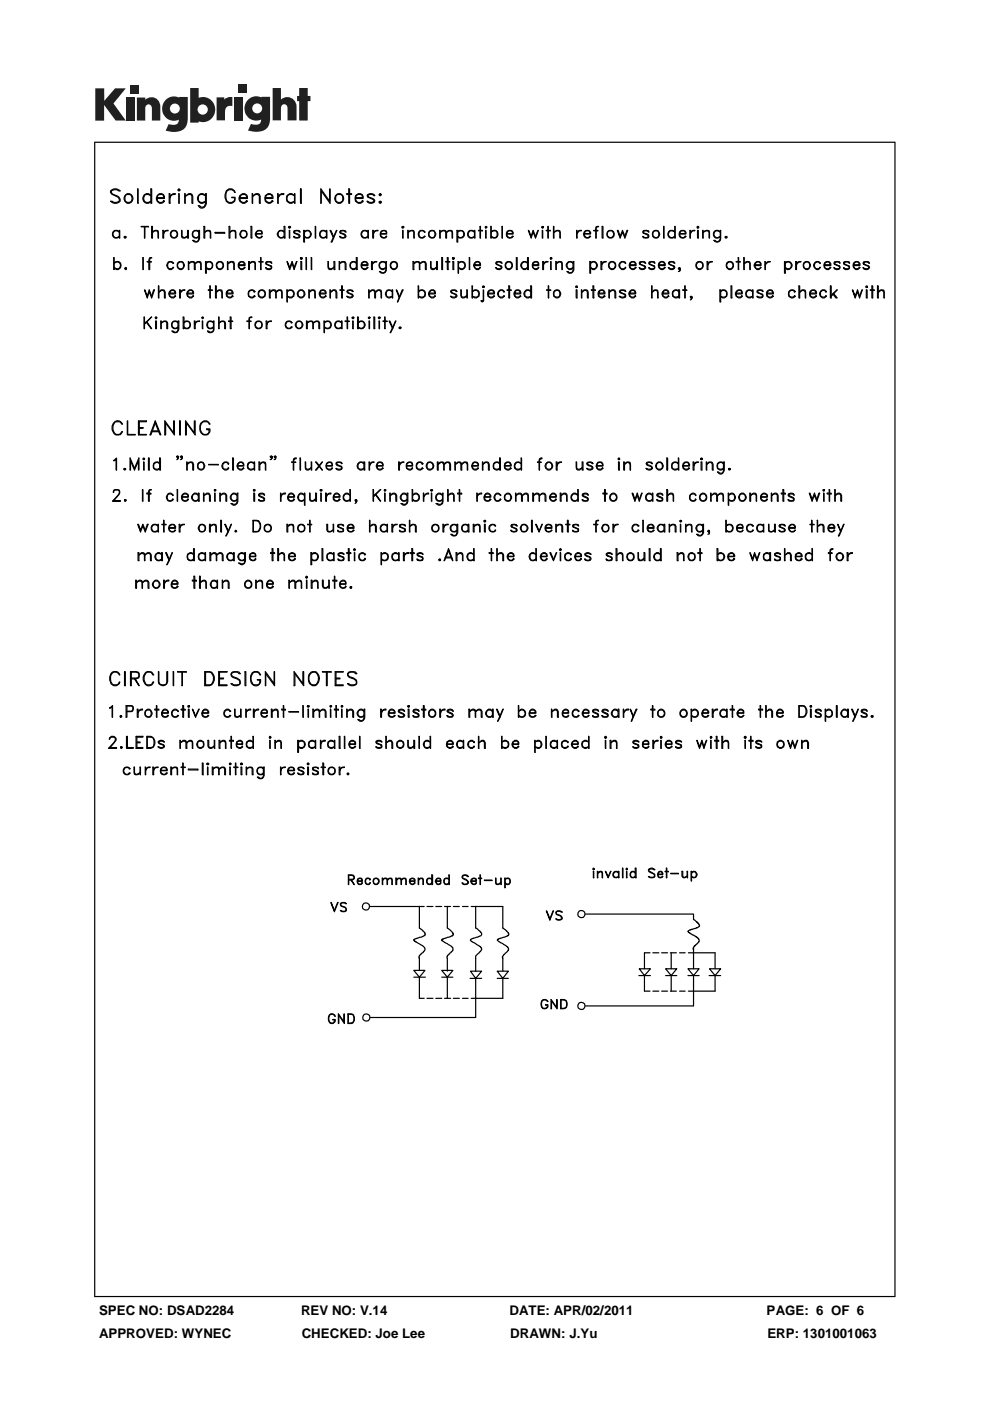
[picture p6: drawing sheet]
<svg xmlns="http://www.w3.org/2000/svg" width="210mm" height="297mm" viewBox="0 0 210 297" stroke-linecap="round" stroke-linejoin="round" font-family="sans-serif">
<defs><g id="words">
<g font-size="2.8">
<text x="21" y="278.7">SPEC NO: DSAD2284</text>
<text x="63.8" y="278.7">REV NO: V.14</text>
<text x="108.1" y="278.7">DATE: APR/02/2011</text>
<text x="162.6" y="278.7">PAGE: 6 OF 6</text>
<text x="21" y="283.6">APPROVED: WYNEC</text>
<text x="64" y="283.6">CHECKED: Joe Lee</text>
<text x="108.2" y="283.6">DRAWN: J.Yu</text>
<text x="162.8" y="283.6">ERP: 1301001063</text>
</g>
</g></defs>
<g fill="#231f20">
<path d="M20.2 18.7h1.9v2.7l2.3-2.7h2.3l-2.6 3.2 2.6 3.7h-2.2l-2.4-3.3v3.3h-1.9z"/>
<path d="M26.7 20.7h1.8v4.9h-1.8z"/>
<path d="M49.6 20.7h1.8v4.9h-1.8z"/>
<path d="M27.6 18h1.8v1.8h-1.8z"/>
<path d="M50.6 17.9h1.8v1.8h-1.8z"/>
<path d="M29 20.7h1.8v.4a1.9 1.9 0 0 1 2.2-.3 1.9 1.9 0 0 1 1 2v2.8h-1.8v-2.7a.7 .7 0 0 0-.7-.8 .7 .7 0 0 0-.7 .8v2.7h-1.8z"/>
<path d="M45.9 20.6h1.7v.5a2.02 2.02 0 0 1 1.7-.5v1.9h-.2a1.12 1.12 0 0 0-1.4 1.3v1.7h-1.8z"/>
<path d="M57.8 18.7h1.8v2.4a1.98 1.98 0 0 1 2.2-.3 1.98 1.98 0 0 1 1.1 2v2.7h-1.9v-2.6a.7 .7 0 0 0-.7-.8 .7 .7 0 0 0-.7 .8v2.6h-1.8z"/>
<path d="M63.5 18.7h1.8v1.6h.5v1.1h-.5v4.1h-1.8v-4.1h-.5v-1.1h.5z"/>
<path d="M40.3 18.7v7.3h1.8v-.3a2.63 2.63 0 0 0 3.5-2.5 2.63 2.63 0 0 0-3.5-2.5v-2zM41.9 23.2a1.1 1.1 0 0 1 2.2 0 1.1 1.1 0 0 1-2.2 0z"/>
<path d="M35.3 21a2.56 2.56 0 0 0-.6 3.3 2.56 2.56 0 0 0 3.2 1.1 1.09 1.09 0 0 1-1.5 1.1l-.6-.2-.7 1.4a5.3 5.3 0 0 0 3.8-.2 2.69 2.69 0 0 0 .9-2.4v-4.5h-1.8v.1l-.8-.2a2.44 2.44 0 0 0-1.9 .5zM36 23a1.06 1.06 0 0 1 2.1 0 1.06 1.06 0 0 1-2.1 0z"/>
<path d="M52.8 21a2.56 2.56 0 0 0-.6 3.3 2.56 2.56 0 0 0 3.2 1 1.09 1.09 0 0 1-1.5 1.1l-.7-.1-.6 1.4a5.3 5.3 0 0 0 3.7-.3 2.69 2.69 0 0 0 1-2.3v-4.6h-1.8v.2l-.9-.3a2.44 2.44 0 0 0-1.8 .6zM53.5 23a1.06 1.06 0 0 1 2.1 0 1.06 1.06 0 0 1-2.1 0z"/>
</g>
<path d="M20 30v245h169.9v-245zM20.2 30.3h169.5v244.5h-169.5z" fill="#000"/>
<g fill="none" stroke="#000" stroke-width=".25">
<path d="M23.4 40.5a1.38 1.38 0 0 1 2.1 0h-.4a1.1 1.1 0 0 0-1.5 0v.3a2.19 2.19 0 0 0 1.5 .9 .72 .72 0 0 1 0 1.2 1.35 1.35 0 0 1-1.7-.2h.4a1.1 1.1 0 0 0 1.5 0v-.5l-.2-.4a2.15 2.15 0 0 1-1.7-1zM24.1 54.6l.1 2.5zM24.2 49l.3-.2 .6 .1 .2 .3-.8-.3-.3 .1-.2 .5a.74 .74 0 0 0 .8 .9l.5-.3-.2 .3-.6 .1a.85 .85 0 0 1-.6-.7 .85 .85 0 0 1 .3-.8zM24.2 55.8a.81 .81 0 0 1 1.1-.2 .81 .81 0 0 1 .2 1.1 .81 .81 0 0 1-1 .3l-.3-.3 .9 .3 .2-.1 .3-.5a.74 .74 0 0 0-.9-.9zM25.3 48.9l.1 1.6zM26.3 50.2l.3-.1 .1 .3-.2 .1zM26.5 50.2h.1M26.5 50.2l.1 .2zM26.6 56.7l.2 .2-.1 .2-.2-.1zM26.6 56.9h.1M26.6 56.9l.1 .1zM26.7 41.3a.85 .85 0 0 1 1.3 .6 .83 .83 0 0 1-.4 1 .83 .83 0 0 1-1-.2 1.39 1.39 0 0 1 .1-1.4z"/>
<path d="M29.2 40l.1 3.1zM30 48l1.5 .1zM30.3 54.6l.1 2.5zM30.6 48.1v2.4l.1-2.4M30.7 41.2a.82 .82 0 0 1 1.3 .3l-.5-.3h-.4a.87 .87 0 0 0-.6 1.1 .87 .87 0 0 0 1 .6l.5-.2a.98 .98 0 0 1-1.5 0 .98 .98 0 0 1 .2-1.5zM31.2 55.5h.9zM31.8 54.7l-.1 2.4h-.1v-2l.1-.4 .5-.1-.5 .3M32 40h.2v3.1h-.2zM32.2 48h.1v2.5h-.1zM32.3 49.3a.89 .89 0 0 1 1.2-.4l.1 1.6-.1-1.2a.54 .54 0 0 0-.8-.3zM33.4 41.9h1.3l-.1-.6a.88 .88 0 0 0-1.2 .2 .88 .88 0 0 0 .2 1.3l.7 .1 .3-.1 .1-.3 .2 .2a.96 .96 0 0 1-1.4 .1 .96 .96 0 0 1-.1-1.3 .96 .96 0 0 1 1.3-.2l.2 .8h-1.5M34.5 48.9h.2v1.6h-.2z"/>
<path d="M34.8 49.2l.5-.3h.3a.74 .74 0 0 0-.9 .6zM35.7 55.5a.85 .85 0 0 1 1.1 .3l-.1 .1a.71 .71 0 0 0-1.2 .1 .71 .71 0 0 0 .8 1l.4-.4a.6 .6 0 0 1-.5 .6 .6 .6 0 0 1-.6-.5 .84 .84 0 0 1 .1-1.2zM35.9 41.1h.2v2h-.2zM36.1 41.5l.6-.4h.5v.1a.88 .88 0 0 0-1.1 .7zM36.5 49h.8l.3 .5a.7 .7 0 0 1-.7 .9 .7 .7 0 0 1-.7-.9zM37.8 40.2l.2-.2 .2 .4-.3 .1zM37.9 55.5a.81 .81 0 0 1 1.2 .8 .81 .81 0 0 1-1.2 .7 .92 .92 0 0 1 0-1.5zM37.9 40.2h.1M37.9 41.1l.1 2zM37.9 40.2l.1 .2zM38.5 48.9l.1 1.1 .2 .2 .4 .2 .6-.4a.89 .89 0 0 1-1.2 .4zM39.2 41.1l.1 2z"/>
<path d="M39.3 41.7l.7-.6 .7 .1 .2 .5v1.4h-.2v-1.4a.61 .61 0 0 0-.9-.4zM39.8 48.9h.2v1.6h-.2zM40 55.5v1.6zM40 55.9a.89 .89 0 0 1 1.2-.4l.2 .4v1.2h-.2l-.1-1.4a.75 .75 0 0 0-1.1 .2zM41.1 49l.4-.2 .5 .1 .2 .3-.5-.3a.73 .73 0 0 0-.8 .8 .73 .73 0 0 0 .8 .7l.5-.3-.2 .3-.5 .1a.85 .85 0 0 1-.7-.7 .85 .85 0 0 1 .3-.8zM41.4 55.9a.89 .89 0 0 1 1.2-.4l.1 1.6-.1-1.2-.4-.4zM42.2 48.9h.1v1.7a.78 .78 0 0 1-.6 .7 .78 .78 0 0 1-.8-.3l.6 .2a.59 .59 0 0 0 .7-.6zM42.3 41.2a.85 .85 0 0 1 1.3 .3l-.6-.3-.7 .1a1.03 1.03 0 0 0 .3 1.6l1-.2a.98 .98 0 0 1-1.5 0 .98 .98 0 0 1 .2-1.5zM43.3 48h.1v2.5h-.1zM43.4 49.3a.89 .89 0 0 1 1.2-.4l.1 1.6-.1-1.2a.58 .58 0 0 0-.8-.3zM43.6 55.5h.2v2.4h-.2zM43.6 41.1h.2v2.1a.89 .89 0 0 1-.7 .9 .89 .89 0 0 1-1-.5h.2l.4 .3 .6-.1 .3-.6z"/>
<path d="M43.9 55.5a.81 .81 0 0 1 1.2 .8 .81 .81 0 0 1-1.2 .7l-.1-.3 .4 .3a.73 .73 0 0 0 .8-.7 .73 .73 0 0 0-.8-.8l-.4 .3zM45.6 49.3h2.1v.1h-2.1zM46.2 55.7a.69 .69 0 0 1 .8 0 .69 .69 0 0 1 .3 .7l-.2 .5h-.9l-.2-.5zM48 40.5a1.02 1.02 0 0 1 1-.5 1.02 1.02 0 0 1 .9 .8 1.01 1.01 0 0 0-1.2-.6 1.01 1.01 0 0 0-.8 1 1.4 1.4 0 0 0 .7 1.7 1.03 1.03 0 0 0 1.2-.6v-.4l-.6-.1h.7a1.01 1.01 0 0 1-.8 1.3 1.01 1.01 0 0 1-1.2-.8 2.04 2.04 0 0 1 .1-1.8zM48.2 55.5l.1 1.6zM48.3 55.9a.97 .97 0 0 1 1.3-.4l.1 1.6-.1-1.2-.2-.2-.5-.2zM48.6 48h.2v2.5h-.2zM48.8 49.3a.89 .89 0 0 1 1.1-.4l.1 1.6-.1-1.2a.54 .54 0 0 0-.8-.3zM50.6 56.1h1.2l-.1-.4a.69 .69 0 0 0-.8 0 .69 .69 0 0 0-.3 .7l.3 .5a.6 .6 0 0 0 .9-.3l.2 .1a.82 .82 0 0 1-1.5-.1 .82 .82 0 0 1 1-1.1 .82 .82 0 0 1 .5 .8h-1.4M50.9 41.9h1.4v-.2a.73 .73 0 0 0-1.1-.4 .84 .84 0 0 0-.2 1.3 .84 .84 0 0 0 1.3-.1l.2 .2a.99 .99 0 0 1-1.4 .2 .99 .99 0 0 1-.2-1.4 .99 .99 0 0 1 1.4-.2l.2 .8h-1.6M52.7 55.5h.2v1.6h-.2zM52.9 55.9a.89 .89 0 0 1 1.2-.4l.1 1.6-.2-1.4a.75 .75 0 0 0-1.1 .2z"/>
<path d="M53.2 48h.2v2.5h-.2zM53.5 41.1l.1 2zM53.6 41.7l.7-.6 .7 .1 .2 .5v1.4h-.2v-1.4a.67 .67 0 0 0-1-.4zM54.3 49.5h1.2v-.2a.68 .68 0 0 0-1.1-.2 .68 .68 0 0 0 .2 1.1l.6 .2 .3-.4 .1 .1a.82 .82 0 0 1-1.2 .1 .82 .82 0 0 1 0-1.1 .82 .82 0 0 1 1.1-.1l.1 .6h-1.3M54.9 55.5h.9zM55.3 54.6l.1 2.5zM56.3 41.9h1.4v-.2a.73 .73 0 0 0-1.1-.4 .84 .84 0 0 0-.2 1.3 .84 .84 0 0 0 1.3-.1l.2 .2a.98 .98 0 0 1-1.5 0 .98 .98 0 0 1 .2-1.5 .82 .82 0 0 1 .9 0 .82 .82 0 0 1 .4 .9h-1.6M56.5 55.9l1.1 .5v.2v.4l-.4 .2-.7-.2-.1-.3 .1 .3M56.5 56.9h1.1M56.5 55.7l.3-.2 .8 .2M56.5 55.5v.5M57.4 56.4l.2 .2-.2 .4"/>
<path d="M57.4 55.5l.2 .3a.73 .73 0 0 0-1.2 0l.1 .2 1.1 .5M58.9 41.1l.1 2zM59 49.2a.73 .73 0 0 1 1.3 0l-.5-.3a.73 .73 0 0 0-.8 .8 .73 .73 0 0 0 .8 .7l.5-.3a.79 .79 0 0 1-1.2 .2 .79 .79 0 0 1-.1-1.1zM59.2 41.5l.6-.4h.4v.1a.92 .92 0 0 0-1.2 .7zM60.3 48h.1v2.5h-.1zM60.9 41.5a.95 .95 0 0 1 1.6 0l-.6-.3a.86 .86 0 0 0-1.1 .9 .86 .86 0 0 0 1.1 .8l.6-.2a1 1 0 0 1-1.4 .2 1 1 0 0 1-.2-1.4zM60.9 55.5l.5 1.2 .6-1.2 .4 1.2 .6-1.2-.6 1.7-.4-1.4-.6 1.3zM61.2 48.1l.2-.1 .2 .3h-.2zM61.4 48.1h.1M61.4 48.9v1.6zM61.4 48.1v.2zM62.4 50.2l.4 .2 .7-.2"/>
<path d="M62.4 49.3l1.1 .5 .1 .3a1.01 1.01 0 0 1-1.2 .3l-.1-.3 .2 .3M62.4 49h1.1M62.5 41.1v2zM62.5 48.9l-.1 .3 .1 .2M63.4 49.8v.6M63.4 48.9l.1 .3h.1a1.01 1.01 0 0 0-1.2-.3v.5l1.1 .5M63.7 40h.2v3.1h-.2zM63.7 54.7l.3-.1 .1 .3h-.3zM63.8 54.7h.1M63.8 55.5h.2v1.6h-.2zM63.8 54.7h.2v.2h-.2zM64.4 48.9h.2v2.4h-.2z"/>
<path d="M64.6 49.2a.8 .8 0 0 1 1.2-.1 .8 .8 0 0 1 0 1.2 .8 .8 0 0 1-1.2-.2l.4 .3a.73 .73 0 0 0 .9-.7 .73 .73 0 0 0-.9-.8zM64.9 54.6l.1 2.5zM66 54.6l.1 2.5zM66.9 48l.1 2.5zM68.1 40l1.8 2.7 .1-2.7v3.1l-1.9-2.6v2.6zM68.1 49l.4-.2 .5 .1 .2 .3-.8-.3-.3 .1-.2 .5a.74 .74 0 0 0 .8 .9l.5-.3-.2 .3-.5 .1a.85 .85 0 0 1-.7-.7 .85 .85 0 0 1 .3-.8zM69.2 48.9l.1 1.6zM69.6 55.5l.1 1.1a.54 .54 0 0 0 .8 .3l.3-.3-.5 .5-.6-.1zM70.8 50.2l-.6-1.3h-.2l.8 1.6M70.8 55.5h.2v1.6h-.2zM71.4 48.9l-1 2.4h-.1zM71.4 41.2a.97 .97 0 0 1 1.3 .3 .97 .97 0 0 1-.2 1.3 .97 .97 0 0 1-1.3-.1 1.04 1.04 0 0 1 .2-1.5z"/>
<path d="M71.4 41.3a.99 .99 0 0 1 1.2 .2 1.1 1.1 0 0 1-.4 1.4h-.5l-.3-.1a1.08 1.08 0 0 1 0-1.5zM71.9 55.5l.1 1.6zM72.2 49.3l.8 .3 .4 .5a.82 .82 0 0 1-1.4 0h.2l.1 .3M72.2 50.2l.3 .2 .7-.2M72.2 49h1M72.3 48.9v.5M72.4 55.5h.8l.2 .4v1.2h-.2l-.1-1.4a.75 .75 0 0 0-1.1 .2zM73.1 49.8v.6M73.1 48.9l.1 .3h.2a.82 .82 0 0 0-1.4 0l.2 .2 1 .5M73.6 41.1h1v.1h-1zM74 40h.1v3.1h-.1zM74.3 55.8a.75 .75 0 0 1 1.3 0l-.4-.3a.73 .73 0 0 0-.9 .8 .73 .73 0 0 0 .9 .7l.4-.3a.74 .74 0 0 1-1 .4 .74 .74 0 0 1-.4-1z"/>
<path d="M75.4 41.9h1.5l-.1-.6h-.9a.89 .89 0 0 0-.5 .9 .89 .89 0 0 0 .9 .7l.5-.1 .1-.3 .1 .2a.98 .98 0 0 1-1.5 0 .98 .98 0 0 1 .3-1.5 .8 .8 0 0 1 .9 0 .8 .8 0 0 1 .3 .9h-1.6M75.6 54.6h.2v2.5h-.2zM76.7 56.1h1.2v-.2a.71 .71 0 0 0-1.2 0 .71 .71 0 0 0 .5 1.1l.6-.1 .1-.3 .1 .1a.82 .82 0 0 1-1.4-.1 .82 .82 0 0 1 .9-1.1 .82 .82 0 0 1 .5 .8h-1.3M76.9 49l.4-.2 .5 .1 .2 .3-.8-.3-.3 .1-.2 .5a.74 .74 0 0 0 .8 .9l.5-.3-.2 .3-.5 .1a.85 .85 0 0 1-.7-.7 .85 .85 0 0 1 .3-.8zM78 42.8l.5 .1 .8-.1M78 41.3h1.3M78 41.7l1.3 .5 .2 .5a.95 .95 0 0 1-1.6 0h.1l.1 .2M78 48.9l.1 1.6zM78.1 41.2v.6M78.8 55.5h.2v1.7h-.2zM79.1 55.8l.2-.3h.6a1.12 1.12 0 0 0-.9 .6zM79.1 48.9h.1v1.6h-.1z"/>
<path d="M79.1 42.2l.2 .3-.2 .4M79.1 41.2l.4 .3a.95 .95 0 0 0-1.6 0 2.19 2.19 0 0 0 1.4 .8M79.3 49.2l.5-.3h.4a.74 .74 0 0 0-1 .6zM80.4 41.2l.3-.1 .1 .2-.2 .2zM80.4 42.8h.4l-.1 .3-.3-.2zM80.5 55.8a.82 .82 0 0 1 1.3 0l-.5-.3a.73 .73 0 0 0-.8 .8 .73 .73 0 0 0 .8 .7l.5-.3a.82 .82 0 0 1-1.1 .2 .82 .82 0 0 1-.2-1.1zM80.6 41.2h.1M80.6 42.8h.1M80.6 41.2l.1 .1zM80.6 42.8h.1v.1h-.1zM80.7 49.5h1.2v-.2a.68 .68 0 0 0-1-.2 .68 .68 0 0 0 .1 1.1l.6 .2 .3-.4 .1 .1a.79 .79 0 0 1-1.1 .1 .79 .79 0 0 1-.1-1.1 .79 .79 0 0 1 1.1-.1l.1 .6h-1.3M81.8 55.5l.1 1.7a.78 .78 0 0 1-.6 .7 .78 .78 0 0 1-.8-.3h.2a.6 .6 0 0 0 .9 .1l.2-.5z"/>
<path d="M83.1 55.7a.69 .69 0 0 1 .8 0 .69 .69 0 0 1 .3 .7l-.2 .5h-.9l-.2-.5zM85.2 48.1l.3-.1 .2 .3h-.3zM85.4 48.1h.1M85.4 48.9l.1 1.6zM85.4 48.1l.1 .2zM86.5 48.9l.1 1.6zM86.6 49.3a.89 .89 0 0 1 1.2-.4l.1 1.6-.1-1.2a.54 .54 0 0 0-.9-.3zM87.6 55.5h.2v1.7h-.2zM88.1 55.5h.9v1.7l-.1-1.5a.75 .75 0 0 0-1.1 .2zM89 49l.4-.2 .5 .1 .2 .3v.1a.65 .65 0 0 0-.9-.3 .65 .65 0 0 0-.3 .8 .62 .62 0 0 0 .5 .6 .62 .62 0 0 0 .7-.4v.1l-.2 .3-.5 .1a.86 .86 0 0 1-.7-.7 .86 .86 0 0 1 .3-.8zM89 55.9l.6-.4h.6l.2 .4v1.3h-.2l-.1-1.5-.5-.2zM91.3 55.5l.1 1.1a.58 .58 0 0 0 .9 .3l.3-.3-.6 .6-.6-.2z"/>
<path d="M92.6 55.5h.2v1.7h-.2zM93.3 48.9l.1 1.6zM93.4 49.3a.89 .89 0 0 1 1.1-.4l.2 .4v1.2h-.2v-1.2a.54 .54 0 0 0-.8-.3zM93.7 54.6h.2v2.5h-.2zM94.5 55.5h.9zM94.7 49.3a.89 .89 0 0 1 1.2-.4l.1 1.6-.1-1.2a.58 .58 0 0 0-.9-.3zM94.9 54.6h.2v2.5h-.2zM96 54.7l.2-.1 .1 .3h-.2zM96.1 54.7h.1M96.1 55.5h.1v1.6h-.1zM96.1 54.7h.1v.2h-.1zM96.9 48.9h.2v2.4h-.2z"/>
<path d="M97.2 55.5l.1 2.4zM97.3 55.8a.81 .81 0 0 1 1-.2 .81 .81 0 0 1 .3 1.1 .81 .81 0 0 1-1.1 .3l-.2-.3 .8 .3 .3-.1 .2-.5a.74 .74 0 0 0-.8-.9zM97.3 48.9h.5a.81 .81 0 0 1 .7 .8 .81 .81 0 0 1-.7 .8l-.5-.1-.2-.3 .4 .3a.73 .73 0 0 0 .9-.7 .73 .73 0 0 0-.9-.8l-.4 .3zM99.5 49l.4-.2 .5 .1 .2 .3-.8-.3-.3 .1-.2 .5a.74 .74 0 0 0 .8 .9l.5-.3-.2 .3-.5 .1a.85 .85 0 0 1-.7-.7 .85 .85 0 0 1 .3-.8zM99.5 54.6l.1 2.5zM100.6 48.9l.1 1.6zM100.6 56.1h1.2v-.2l-.3-.4a.72 .72 0 0 0-.9 .8 .72 .72 0 0 0 1.1 .6l.1-.3 .1 .1-.4 .4a.97 .97 0 0 1-1-1 .76 .76 0 0 1 .6-.6 .76 .76 0 0 1 .8 .4v.4h-1.3M101.5 48.9h.8zM101.8 48l.1 2.5zM102.9 48.1h.4v.2h-.3zM103 48.1h.1M103 48.9l.1 1.6z"/>
<path d="M103 48.1l.1 .2zM104.1 48l.1 2.5zM104.2 49.2l.2-.3 .6-.1a.84 .84 0 0 1 .6 .9 .84 .84 0 0 1-.6 .8l-.6-.1-.2-.3 .5 .3a.75 .75 0 0 0 .8-.6 .75 .75 0 0 0-.5-.9zM105.3 55.9l1 .5 .2 .2a.71 .71 0 0 1-.7 .6 .71 .71 0 0 1-.7-.5h.2l.1 .3M105.3 55.7l.3-.2 .7 .2M105.3 56.9h1M105.4 55.5v.5M106.2 55.5l.1 .3h.2a.82 .82 0 0 0-1.4 0l.2 .2 1 .5M106.2 56.4v.6M106.5 48l.1 2.5zM107.5 55.7a.69 .69 0 0 1 .8 0 .69 .69 0 0 1 .3 .7l-.3 .5h-.8l-.3-.5zM107.5 49.5h1.2v-.2a.6 .6 0 0 0-1-.3l-.2 .5a.66 .66 0 0 0 .4 .8 .66 .66 0 0 0 .8-.3l.1 .1a.79 .79 0 0 1-1.1 .2 .79 .79 0 0 1 0-1.2 .79 .79 0 0 1 1.1 .2v.3h-1.3"/>
<path d="M109.5 54.6h.2v2.5h-.2zM110.6 55.8a.73 .73 0 0 1 1.3 0l-.4-.3a.73 .73 0 0 0-.9 .8 .73 .73 0 0 0 .9 .7l.4-.3-.4 .4a.97 .97 0 0 1-1-1zM111.9 54.6h.2v2.5h-.2zM112.1 48.9l.6 1.2 .4-1.2 .5 1.2 .6-1.2-.6 1.6-.5-1.3-.4 1.3zM113 56.1h1.2v-.2a.71 .71 0 0 0-1.2 0 .71 .71 0 0 0 .5 1.1l.6-.1 .1-.3 .1 .1a.74 .74 0 0 1-1 .4 .74 .74 0 0 1-.4-1 .7 .7 0 0 1 .6-.6 .7 .7 0 0 1 .8 .4v.4h-1.3M114.9 48.1h.4v.2h-.3zM115 48.1h.1M115 48.9l.1 1.6zM115 48.1l.1 .2zM115.1 55.5h.2v1.7h-.2zM115.4 55.8l.2-.3h.6a1.12 1.12 0 0 0-.9 .6zM115.9 48.9h.8z"/>
<path d="M116.2 48l.1 2.5zM116.7 54.7h.4v.2h-.3zM116.8 54.7h.1M116.8 55.5l.1 1.6zM116.8 54.7l.1 .2zM117.4 48l.1 2.5zM117.5 49.3a1.02 1.02 0 0 1 1.2-.4l.1 1.6-.1-1.2a.58 .58 0 0 0-.8-.3zM117.9 55.5l.1 1.6zM118.3 55.5h.9l.1 1.6-.2-1.4a.75 .75 0 0 0-1.1 .2zM120.3 55.8a.73 .73 0 0 1 1.2 0l-.4-.3a.73 .73 0 0 0-.8 .8 .73 .73 0 0 0 .8 .7l.4-.3-.4 .4a.97 .97 0 0 1-1-1zM121.5 55.5h.2v1.7a.78 .78 0 0 1-.6 .7 .78 .78 0 0 1-.8-.3h.2a.54 .54 0 0 0 1 0zM122.3 48.9l.1 1.6z"/>
<path d="M122.7 48.9h.6a1.12 1.12 0 0 0-.9 .6zM123.9 49.5h1.2v-.2a.6 .6 0 0 0-.9-.3l-.3 .5a.66 .66 0 0 0 .4 .8 .66 .66 0 0 0 .8-.3l.2 .1a.79 .79 0 0 1-1.2 .2 .79 .79 0 0 1 0-1.2 .79 .79 0 0 1 1.2 .2v.3h-1.4M125.1 55.5h.2v2.4h-.2zM125.3 55.8a.79 .79 0 0 1 1.1-.2 .79 .79 0 0 1 .1 1.1l-.4 .4h-.4l-.4-.4 .4 .3a.73 .73 0 0 0 .8-.7 .73 .73 0 0 0-.8-.8zM125.9 48.9h.9zM126.5 48.1l-.1 2.4v-2.1v-.3l.6-.1-.6 .3M127.5 55.5h.1v1.6h-.1zM127.7 48h.2v2.5h-.2zM127.7 55.8l.3-.3h.6a1.12 1.12 0 0 0-1 .6zM129.4 55.7a.69 .69 0 0 1 .8 0 .69 .69 0 0 1 .3 .7l-.2 .5h-.9l-.2-.5zM130.9 48.9h.2l.4 1.2 .5-1.2 .5 1.2 .5-1.2h.1l-.6 1.6-.5-1.3-.5 1.3zM131.4 55.8a.73 .73 0 0 1 1.3 0l-.1 .1a.71 .71 0 0 0-1.1 0 .71 .71 0 0 0 .4 1.1l.6-.1 .1-.3 .1 .1-.4 .4a.97 .97 0 0 1-1-1z"/>
<path d="M133.6 56.1h1.1v-.4a.69 .69 0 0 0-.8 0 .69 .69 0 0 0-.3 .7l.2 .5a.6 .6 0 0 0 .9-.3l.2 .1a.82 .82 0 0 1-1.4-.1 .82 .82 0 0 1 .9-1.1 .82 .82 0 0 1 .5 .8h-1.3M135.7 55.9l1.1 .5 .1 .2a.65 .65 0 0 1-.8 .5l-.4-.1-.1-.3 .2 .3M135.7 55.7l.4-.2 .7 .2M135.7 56.9h1.1M135.8 55.5l-.1 .3 .1 .2M136.4 50.2l.4 .2 .7-.2M136.4 49h1.1M136.4 49.3l1.1 .5v.6a.86 .86 0 0 1-1.1-.3l.1 .3M136.5 48.9v.5M136.7 55.5l.1 .3h.1a1.01 1.01 0 0 0-1.2-.3v.5l1.1 .5M136.7 56.4v.6M137.4 49.8l.1 .2-.1 .4"/>
<path d="M137.4 48.9l.2 .3-.1-.3a.86 .86 0 0 0-1.1 .3v.2l1.1 .5M137.7 55.9l1.1 .5v.6a.75 .75 0 0 1-1.2-.3l.3 .3M137.7 56.9h1.1M137.7 55.7l.4-.2 .7 .2M137.9 55.5l-.2 .3 .2 .2M138.7 55.5l.2 .3a.73 .73 0 0 0-1.3 0l.1 .2 1.1 .5M138.7 56.4v.6M139.7 56.1h1.2l-.1-.4a.69 .69 0 0 0-.7 0 .69 .69 0 0 0-.4 .7l.3 .5a.6 .6 0 0 0 .9-.3l.2 .1a.82 .82 0 0 1-1.4-.1 .82 .82 0 0 1 .9-1.1 .82 .82 0 0 1 .5 .8h-1.4M140.8 48v2.5zM141.9 55.7l.4-.2 .7 .2M141.9 55.9l1.1 .5 .1 .2a.72 .72 0 0 1-.6 .6 .72 .72 0 0 1-.7-.5h.1l.1 .3M141.9 56.9h1.1"/>
<path d="M142 49l.3-.2 .6 .1 .2 .3-.8-.3-.3 .1-.2 .5a.74 .74 0 0 0 .8 .9l.5-.3-.2 .3-.6 .1a.85 .85 0 0 1-.6-.7 .85 .85 0 0 1 .3-.8zM142 55.5v.5M142.9 55.5l.1 .3h.1a.82 .82 0 0 0-1.3 0l.1 .2 1.1 .5M142.9 56.4v.6M143.1 48l.1 2.5zM144.1 56.9h.1M144.1 56.9v.1zM144.1 57.2h.2M144.1 57.5l.2-.5-.2 .2-.2-.2 .2-.3 .2 .2v.3l-.4 .4M144.1 49.5h1.2v-.2a.6 .6 0 0 0-.9-.3l-.3 .5a.66 .66 0 0 0 .4 .8 .66 .66 0 0 0 .8-.3l.2 .1a.79 .79 0 0 1-1.2 .2 .79 .79 0 0 1 0-1.2 .79 .79 0 0 1 1.2 .2v.3h-1.4M146.3 48.9l.1 1.6zM146.8 48.9h.6a1.12 1.12 0 0 0-1 .6z"/>
<path d="M147.9 48.1l.2-.1 .1 .3h-.3zM147.9 48.1h.1M147.9 48.9h.2v1.6h-.2zM147.9 48.1h.2v.2h-.2zM149 48.9l.1 1.6zM149.1 49.3a1.02 1.02 0 0 1 1.3-.4l.1 1.6-.1-1.2a.58 .58 0 0 0-.8-.3zM150 55.5h.1v1.7h-.1zM150.2 55.8l.3-.3h.6a1.12 1.12 0 0 0-1 .6zM151.6 49l.4-.2 .5 .1 .3 .3-.9-.3-.2 .1-.3 .5a.74 .74 0 0 0 .9 .9l.5-.3-.3 .3-.5 .1a.85 .85 0 0 1-.7-.7 .85 .85 0 0 1 .3-.8zM152.8 48.9l.1 1.7a.78 .78 0 0 1-.6 .7 .78 .78 0 0 1-.9-.3l.7 .2 .5-.2 .2-.4zM153.8 50.2l.2-.1 .2 .3-.2 .1zM154 50.2h.1"/>
<path d="M154 50.2v.2zM154.4 55.7a.69 .69 0 0 1 .8 0 .69 .69 0 0 1 .3 .7l-.3 .5h-.8l-.3-.5zM156.2 55.5h.8zM156.6 54.6l.1 2.6zM157.8 54.6v2.6zM157.8 55.9a.89 .89 0 0 1 1.2-.4l.1 1.7-.2-1.5a.75 .75 0 0 0-1.1 .2zM160.1 56.1h1.2v-.2l-.3-.4a.72 .72 0 0 0-.9 .8 .72 .72 0 0 0 1 .6l.2-.3 .1 .1-.4 .5a.97 .97 0 0 1-1-1.1 .76 .76 0 0 1 .6-.6 .76 .76 0 0 1 .8 .4v.4h-1.3M162.2 55.5l.1 1.7zM162.5 55.8l.4-.3h.4h-.4l-.6 .6zM166.4 55.5h.2v2.4h-.2zM166.7 55.5a.84 .84 0 0 1 1.3 .8 .84 .84 0 0 1-1.3 .7l-.1-.3 .4 .3a.73 .73 0 0 0 .8-.7 .73 .73 0 0 0-.8-.8l-.4 .3zM168.8 55.5h.1v1.7h-.1z"/>
<path d="M169 55.8l.3-.3h.6a1.12 1.12 0 0 0-1 .6zM170.7 55.5a.81 .81 0 0 1 1.2 .8 .81 .81 0 0 1-1.2 .7 .92 .92 0 0 1 0-1.5zM172.7 55.8a.73 .73 0 0 1 1.3 0l-.1 .1-.3-.4a.72 .72 0 0 0-.9 .8 .72 .72 0 0 0 1.1 .6l.1-.3 .1 .1-.4 .5a.97 .97 0 0 1-1-1.1zM174.9 56.1h1.1v-.2a.71 .71 0 0 0-1.1 0 .71 .71 0 0 0 .5 1.1l.6-.1v-.3l.2 .1a.82 .82 0 0 1-1.4-.1 .82 .82 0 0 1 .9-1.1 .82 .82 0 0 1 .5 .8h-1.3M177 55.9l1.1 .5v.6a.75 .75 0 0 1-1.2-.3l.2 .3M177 56.9h1.1M177 55.7l.4-.2 .7 .2M177.1 55.5l-.1 .3 .1 .2M178 55.5l.2 .3a.73 .73 0 0 0-1.3 0l.1 .2 1.1 .5M178 56.4v.6M179 55.9l1.1 .5 .1 .2-.1 .4-.3 .2-.8-.2-.1-.3 .3 .3M179 56.9h1.1"/>
<path d="M179 55.7l.3-.2 .8 .2M179.2 55.5l-.2 .3 .2 .2M180 55.5l.2 .3a.73 .73 0 0 0-1.3 0l.1 .2 1.1 .5M180 56.4v.6M181 56.1h1.2v-.2a.66 .66 0 0 0-1-.2 .66 .66 0 0 0 0 1 .57 .57 0 0 0 .5 .3 .57 .57 0 0 0 .5-.4l.2 .1a.82 .82 0 0 1-1.4-.1 .82 .82 0 0 1 .9-1.1 .82 .82 0 0 1 .5 .8h-1.4M183.2 56.9h1.1M183.2 55.7l.4-.2 .7 .2M183.2 55.9l1.1 .5 .1 .2a.65 .65 0 0 1-.8 .6l-.4-.2-.1-.3 .2 .3M183.3 55.5l-.1 .3 .1 .2M184.2 56.4v.6M184.2 55.5l.1 .3h.1a1.01 1.01 0 0 0-1.2-.3v.5l1.1 .5M30.6 67.2v2.5z"/>
<path d="M30.6 61.5l.6 1.3 .5-1.3 .5 1.3 .4-1.3h.2l-.6 1.7-.5-1.4-.5 1.4zM30.6 68.7l1.6-1.5-1.6 1.5M31 68.2l1.2 1.5-1.1-1.5M32.9 67.3h.4l-.1 .3h-.2zM33 67.3h.1M33 68.1h.2v1.6h-.2zM33 67.3l.2 .1zM33.6 60.6l.1 2.6zM34 61.6h.9l.1 .4v1.2h-.1l-.1-1.5-.5-.1-.6 .4zM34.1 68.1l.1 1.6zM34.2 68.5l.6-.4 .6 .1 .2 .3v1.2h-.2v-1.2a.48 .48 0 0 0-.8-.3zM36 62.1h1.2l-.4-.5a.75 .75 0 0 0-.9 .5 .75 .75 0 0 0 .5 .9h.4l.4-.3v.1a.81 .81 0 0 1-1.1 .1 .81 .81 0 0 1-.1-1.1 .81 .81 0 0 1 1.2-.1v.6h-1.2"/>
<path d="M36.7 68.2l.4-.1 .5 .1 .2 .2-.5-.2a.73 .73 0 0 0-.8 .7 .73 .73 0 0 0 .8 .7l.5-.3-.2 .3-.5 .1a.85 .85 0 0 1-.7-.6 .85 .85 0 0 1 .3-.9zM37.8 68.1h.1v1.8a.78 .78 0 0 1-.6 .6 .78 .78 0 0 1-.8-.3l.6 .2a.59 .59 0 0 0 .7-.5zM38.1 61.5h.2v1.7h-.2zM38.3 61.8l.6-.3 .3 .1a.95 .95 0 0 0-.9 .5zM38.9 67.2h.1v2.5h-.1zM39.2 68.2l.5-.1a.84 .84 0 0 1 .7 .8 .84 .84 0 0 1-.7 .8l-.5-.1-.2-.3 .4 .3a.73 .73 0 0 0 .9-.7 .73 .73 0 0 0-.9-.7l-.4 .2zM39.8 62.1h1.2l-.4-.5a.75 .75 0 0 0-.9 .5 .75 .75 0 0 0 .5 .9h.4l.4-.3 .1 .1a.81 .81 0 0 1-1.2 .1 .81 .81 0 0 1-.1-1.1 .81 .81 0 0 1 1.2-.1l.1 .6h-1.3M41.2 68.1h.2v1.6h-.2zM41.5 68.4l.5-.3 .3 .1a.74 .74 0 0 0-.9 .5zM42.8 67.3l.2-.1 .2 .2-.3 .2zM42.9 67.3h.1M42.9 68.1l.1 1.6z"/>
<path d="M42.9 67.3l.1 .1zM44.2 68.2l.3-.1 .5 .1 .3 .2-.9-.2a.75 .75 0 0 0-.4 .8 .75 .75 0 0 0 .8 .6l.5-.3-.3 .3-.5 .1a.86 .86 0 0 1-.6-.6 .86 .86 0 0 1 .3-.9zM44.2 61.5l.8 .1zM44.5 60.6l.1 2.6zM45.3 68.1l.1 1.8a.73 .73 0 0 1-.6 .6 .73 .73 0 0 1-.8-.3l.6 .2 .6-.2zM45.7 60.6h.2v2.6h-.2zM46.2 61.6h.9v1.6v-1.2l-.5-.4-.7 .4zM46.4 67.2l.1 2.5zM46.5 68.5a.89 .89 0 0 1 1.2-.3l.1 .3v1.2h-.1v-1.2a.54 .54 0 0 0-.9-.3zM48.1 62.1h1.2l-.1-.4a.69 .69 0 0 0-.8 0 .69 .69 0 0 0-.3 .7l.2 .5a.6 .6 0 0 0 1-.2l.1 .1-.5 .4h-.3a1.01 1.01 0 0 1-.5-1.4 .73 .73 0 0 1 .9-.3 .73 .73 0 0 1 .4 .8h-1.3M48.5 68.1l.8 .1zM48.8 67.2h.2v2.5h-.2z"/>
<path d="M52.4 68.1l.8 .1zM52.7 61.8a.82 .82 0 0 1 1.4 0l-.2 .2-.1-.3a.72 .72 0 0 0-1.1 .6 .72 .72 0 0 0 1.1 .6l.1-.2 .2 .1-.5 .4h-.4a1.01 1.01 0 0 1-.5-1.4zM53 67.3l-.2 2.4v-2.1l.1-.3 .5-.1-.5 .2M54.4 68.2a.71 .71 0 0 1 1.1 .3 .71 .71 0 0 1-.4 1 .71 .71 0 0 1-.9-.5zM55.1 61.6a.86 .86 0 0 1 1.1 .1 .86 .86 0 0 1 0 1.1l-.5 .4h-.3a1.01 1.01 0 0 1-.6-1.4zM56.5 68.1h.1v1.6h-.1zM56.7 68.4l.5-.3 .4 .1a.74 .74 0 0 0-1 .5zM57.1 61.5h.2v1.7h-.2zM57.6 61.6h.9l.1 1.6-.1-1.2-.4-.4-.8 .4zM58.9 61.6h.9v1.6l-.1-1.5-.5-.1-.6 .4zM60.8 68.2l.4-.1 .5 .1 .3 .2-.2 .1a.6 .6 0 0 0-.9-.3l-.3 .5a.66 .66 0 0 0 .4 .8 .66 .66 0 0 0 .8-.2h.2l-.3 .3-.5 .1a.85 .85 0 0 1-.7-.6 .85 .85 0 0 1 .3-.9zM60.9 61.5v2.5z"/>
<path d="M60.9 61.8a.85 .85 0 0 1 1.2-.2 .85 .85 0 0 1 .2 1.2l-.5 .4h-.4l-.5-.4a.96 .96 0 0 0 1.2 0 .81 .81 0 0 0-.3-1.2zM63.3 61.8l.3-.2a.75 .75 0 0 1 .9 .5 .75 .75 0 0 1-.4 .9h-.5a.89 .89 0 0 1-.3-1.2zM65 68.1h.2v1.6h-.2zM65.2 68.5a.89 .89 0 0 1 1.2-.3v1.5v-1.2a.54 .54 0 0 0-.9-.3zM65.5 61.5l.1 1.7zM65.9 61.6h.9l.1 1.6-.2-1.5-.5-.1-.6 .4zM66.4 68.5l.6-.4 .6 .1 .2 .3v1.2h-.2v-1.2a.48 .48 0 0 0-.7-.3zM67.9 62.1h1.2a.59 .59 0 0 0-.6-.6 .59 .59 0 0 0-.6 .6l.2 .8a.72 .72 0 0 0 1-.2l.1 .1-.6 .4a.83 .83 0 0 1-.9-1.1 .83 .83 0 0 1 1.4-.4l.1 .6h-1.3M68.7 68.1l.1 2.4zM68.8 68.4l.3-.2 .5-.1a.84 .84 0 0 1 .7 .8 .84 .84 0 0 1-.7 .8l-.5-.1-.3-.3 .5 .3a.74 .74 0 0 0 .9-.9l-.3-.5h-.2zM70 61.5l.1 1.7zM70.1 62l.6-.5 .6 .1 .1 .4v1.2h-.1l-.1-1.5-.5-.1z"/>
<path d="M71.3 68.2l.4-.1 .5 .1 .3 .2-.9-.2h-.2l-.3 .5a.74 .74 0 0 0 .8 .9l.6-.3-.3 .3-.5 .1a.85 .85 0 0 1-.7-.6 .85 .85 0 0 1 .3-.9zM72.1 61.5l.9 .1zM72.5 60.6h.1v2.6h-.1zM72.5 68.1v1.6zM73.2 68.1l.9 .1zM73.6 67.2l.1 2.5zM73.7 62.9h1M73.7 62l1 .4 .2 .3a.74 .74 0 0 1-.6 .5 .74 .74 0 0 1-.7-.4l.2 .2M73.7 61.7l.4-.1 .6 .1M73.8 61.6v.5M74.7 62.4v.6M74.7 61.6v.2h.2a.82 .82 0 0 0-1.3 0l.1 .3 1 .5"/>
<path d="M74.7 67.3l.2-.1 .2 .2-.3 .2zM74.8 67.3h.1M74.8 68.1l.1 1.6zM74.8 67.3l.1 .1zM75.8 67.2h.2v2.5h-.2zM76 68.4a.8 .8 0 0 1 1.2-.1 .8 .8 0 0 1 0 1.2 .8 .8 0 0 1-1.2-.2l.4 .3a.73 .73 0 0 0 .9-.7 .73 .73 0 0 0-.9-.7zM78.1 67.3l.3-.1v.4zM78.2 61.5l.1 1.7zM78.3 67.3h.1M78.3 68.1l.1 1.6zM78.3 62l.6-.5 .6 .1 .1 .4v1.2h-.1l-.1-1.5-.5-.1zM78.3 67.3l.1 .1z"/>
<path d="M79.3 67.2h.2v2.5h-.2zM80 61.6h.8l.1 1.6-.1-1.2-.3-.4h-.3l-.6 .4zM80.2 67.3l.3-.1 .2 .2-.3 .2zM80.4 67.3h.1M80.4 68.1l.1 1.6zM80.4 67.3l.1 .1zM81.3 68.1l.8 .1zM81.6 67.2l.1 2.5zM82.1 61.6a.85 .85 0 0 1 1.1 .2l-.5-.2a.75 .75 0 0 0-.8 .5 .75 .75 0 0 0 .5 .9l.8-.2-.5 .4a.89 .89 0 0 1-.9-.6 .89 .89 0 0 1 .3-1zM83.2 61.5l.1 1.7zM83.3 69.4l-.6-1.3h-.2l.8 1.6M83.9 68.1l-.6 1.6-.5 .8z"/>
<path d="M84.6 69.4l.3-.1 .2 .3-.3 .1zM84.7 62.9l-.7-1.4 .7 1.7M84.8 69.4h.1M84.8 69.4l.1 .2zM85.3 61.5h.2l-1.2 2.5zM88.7 60.6l.1 2.6zM88.8 61.8a.85 .85 0 0 1 1.2-.2 .85 .85 0 0 1 .1 1.2l-.5 .4h-.3l-.5-.4a.96 .96 0 0 0 1.2 0 .81 .81 0 0 0-.4-1.2zM91.1 62.1h1.2l-.4-.5a.75 .75 0 0 0-.9 .5 .75 .75 0 0 0 .5 .9h.4l.4-.3v.1a.81 .81 0 0 1-1.1 .1 .81 .81 0 0 1-.1-1.1 .81 .81 0 0 1 1.2-.1v.6h-1.2M95.7 61.7l.4-.1 .6 .1M95.7 62l1 .4 .2 .3a.74 .74 0 0 1-.6 .5 .74 .74 0 0 1-.7-.4l.2 .2M95.7 62.9h1M95.8 61.6v.5"/>
<path d="M96.7 61.6v.2h.2a.82 .82 0 0 0-1.3 0l.1 .3 1 .5M96.7 62.4v.6M97.8 61.5v1.2a.54 .54 0 0 0 .9 .2l.3-.2-.6 .5-.6-.2zM99 61.5l.1 1.7zM100.1 60.6l.1 2.6zM100.2 61.8a.85 .85 0 0 1 1.2-.2 .85 .85 0 0 1 .2 1.2l-.5 .4h-.4l-.5-.4a.96 .96 0 0 0 1.2 0 .81 .81 0 0 0-.3-1.2zM102.3 60.8l.3-.2 .2 .3-.3 .1zM102.5 60.8h.1M102.5 61.5l.1 2.3-.4 .2-.2-.2h.5zM102.5 60.8l.1 .1zM103.5 62.1h1.3a.6 .6 0 0 0-.4-.5 .6 .6 0 0 0-.7 .2 .82 .82 0 0 0 .1 1.1 .72 .72 0 0 0 1-.2l.1 .1-.5 .4h-.4a1.01 1.01 0 0 1-.5-1.4 .73 .73 0 0 1 .9-.3 .73 .73 0 0 1 .5 .8h-1.4M105.7 61.8a.73 .73 0 0 1 1.3 0l-.1 .2-.3-.4a.75 .75 0 0 0-.9 .5 .75 .75 0 0 0 .4 .9h.5l.3-.3 .1 .1a.81 .81 0 0 1-1.1 .1 .81 .81 0 0 1-.2-1.1z"/>
<path d="M107.6 61.5l.8 .1zM107.9 60.6h.2v2.6h-.2zM109.2 62.1h1.2a.59 .59 0 0 0-.6-.6 .59 .59 0 0 0-.6 .6l.2 .8a.72 .72 0 0 0 1-.2l.1 .1-.6 .4a.83 .83 0 0 1-.9-1.1 .83 .83 0 0 1 1.4-.4l.1 .6h-1.3M111.3 61.8a.73 .73 0 0 1 1.3 0l-.5-.2a.75 .75 0 0 0-.9 .5 .75 .75 0 0 0 .5 .9l.9-.2a.81 .81 0 0 1-1.2 .1 .81 .81 0 0 1-.1-1.1zM112.6 60.6h.1v2.6h-.1zM116 61.5l.8 .1zM116.3 60.6l.1 2.6zM117.6 61.8a.67 .67 0 0 1 .8-.2 .67 .67 0 0 1 .3 .8v.4a.75 .75 0 0 1-1.1 0 .75 .75 0 0 1 0-1zM117.7 61.6a.85 .85 0 0 1 1.2 .6 .85 .85 0 0 1-.9 1 1.01 1.01 0 0 1-.5-1.4zM122.2 60.6l.3 .2-.1 .2-.3-.1zM122.2 60.8h.1M122.2 61.5h.2v1.7h-.2z"/>
<path d="M122.2 60.8l.2 .1zM123.3 61.5l.1 1.7zM123.7 61.6h.9l.2 .4v1.2h-.2l-.1-1.5-.5-.1-.6 .4zM125.4 61.5l.9 .1zM125.8 60.6h.1v2.6h-.1zM127 62.1h1.1v-.4a.69 .69 0 0 0-.8 0 .69 .69 0 0 0-.3 .7l.2 .5a.6 .6 0 0 0 .9-.2l.2 .1-.5 .4h-.3a1.01 1.01 0 0 1-.5-1.4 .73 .73 0 0 1 .8-.3 .73 .73 0 0 1 .5 .8h-1.3M129.2 61.5v1.7zM129.6 61.6h.8l.2 .4v1.2h-.2l-.1-1.5-.5-.1-.6 .4zM131.5 62.9h1.1M131.5 61.7l.4-.1 .7 .1M131.5 62l1.1 .4 .1 .4a.82 .82 0 0 1-1.3 0l.2 .2M131.6 61.6v.5"/>
<path d="M132.5 62.4l.1 .3-.1 .3M132.5 61.6l.2 .2-.1-.2a1.01 1.01 0 0 0-1.2 .2l.1 .3 1.1 .5M133.6 62.1h1.1l-.3-.5a.75 .75 0 0 0-.9 .5 .75 .75 0 0 0 .5 .9h.4l.3-.3 .1 .1a.81 .81 0 0 1-1.1 .1 .81 .81 0 0 1-.1-1.1 .81 .81 0 0 1 1.1-.1l.1 .6h-1.2M138.2 60.6l.1 2.6zM138.6 61.6h.9l.1 1.6-.2-1.5-.5-.1-.6 .4zM140.6 62.1h1.2l-.4-.5a.75 .75 0 0 0-.9 .5 .75 .75 0 0 0 .5 .9h.4l.4-.3 .1 .1a.81 .81 0 0 1-1.2 .1 .81 .81 0 0 1-.1-1.1 .81 .81 0 0 1 1.2-.1l.1 .6h-1.3M142.7 61.8a.75 .75 0 0 1 1.3 0l-.5-.2a.74 .74 0 0 0-.8 .5 .74 .74 0 0 0 .5 .9l.8-.2-.5 .4h-.3a1.01 1.01 0 0 1-.5-1.4zM144 61.5h.1v1.7h-.1zM144.8 61.5l.9 .1zM145.2 60.6l.1 2.6zM146.5 62.9h.1M146.5 62.9l.1 .1z"/>
<path d="M146.6 63.2h.2M146.6 63.5l.2-.5-.3 .2v-.4l.3 .1v.3l-.4 .4M152.7 61.5h.2v2.5h-.2zM153 61.6a.86 .86 0 0 1 1.1 .1 .86 .86 0 0 1 0 1.1l-.5 .4h-.3l-.4-.4a1.05 1.05 0 0 0 1.1 0 .78 .78 0 0 0 .1-.9 .78 .78 0 0 0-.8-.3l-.4 .2zM155.1 60.6h.1v2.6h-.1zM156.2 62.1h1.1v-.4a.72 .72 0 0 0-1.2 .6 .72 .72 0 0 0 1.2 .6v-.2l.1 .1-.1 .2-.6 .2-.5-.4a.81 .81 0 0 1 0-1.1 .81 .81 0 0 1 1.1 0l.1 .6h-1.2M158.3 61.8a.82 .82 0 0 1 1.3 0l-.5-.2a.74 .74 0 0 0-.8 .8l.1 .4a.96 .96 0 0 0 1.2 0l-.5 .4h-.3a1.01 1.01 0 0 1-.5-1.4zM159.6 61.5l.1 1.7zM160.6 62l1.1 .4v.6a.81 .81 0 0 1-1.1-.2l.2 .2M160.6 62.9h1.1M160.6 61.7l.5-.1 .6 .1M160.8 61.6l-.2 .2 .2 .3"/>
<path d="M161.7 61.6l.1 .2a.73 .73 0 0 0-1.2 0v.3l1.1 .5M161.7 62.4v.6M162.7 62.1h1.2l-.1-.4a.69 .69 0 0 0-.8 0 .69 .69 0 0 0-.3 .7l.2 .5a.6 .6 0 0 0 1-.2l.1 .1-.5 .4h-.3a1.01 1.01 0 0 1-.5-1.4 .73 .73 0 0 1 .9-.3 .73 .73 0 0 1 .4 .8h-1.3M167.3 61.8a.82 .82 0 0 1 1.4 0l-.2 .2-.1-.3a.72 .72 0 0 0-1.1 .6 .72 .72 0 0 0 1.1 .6l.1-.2 .2 .1-.5 .4h-.4a1.01 1.01 0 0 1-.5-1.4zM169.4 60.6h.2v2.6h-.2zM170 61.6h.8l.1 1.6-.1-1.2-.3-.4h-.3l-.6 .4zM171.8 62.1h1.3a.6 .6 0 0 0-.4-.5 .6 .6 0 0 0-.7 .2 .82 .82 0 0 0 .1 1.1 .72 .72 0 0 0 1-.2l.1 .1-.5 .4h-.4a1.01 1.01 0 0 1-.5-1.4 .73 .73 0 0 1 .9-.3 .73 .73 0 0 1 .5 .8h-1.4M174 61.8a.73 .73 0 0 1 1.3 0l-.1 .2-.3-.4a.75 .75 0 0 0-.9 .5 .75 .75 0 0 0 .4 .9h.5l.3-.3 .1 .1a.81 .81 0 0 1-1.1 .1 .81 .81 0 0 1-.2-1.1zM176.1 60.6h.2v2.6h-.2zM176.3 62.7l1.3-1.2-1.3 1.3M176.7 62.1l.9 1.1h-.3l-.7-.9M180.8 61.5l.6 1.3 .5-1.3 .4 1.3 .6-1.3-.6 1.7-.4-1.4-.5 1.4z"/>
<path d="M183.7 60.6l.3 .2-.1 .2-.2-.1zM183.7 60.8h.1M183.7 61.5h.2v1.7h-.2zM183.7 60.8l.2 .1zM184.6 61.5l.8 .1zM184.9 60.6h.2v2.6h-.2zM186.1 60.6h.2v2.6h-.2zM186.6 61.6h.9l.1 1.6-.1-1.2-.5-.4-.7 .4zM24.1 97.6l.6-.5v2.6l-.1-2.3-.2 .2zM24.2 89.6a1.05 1.05 0 0 1 1.8 .3l-.4-.2a1 1 0 0 0-1-.2 1 1 0 0 0-.6 .8 1.61 1.61 0 0 0 .7 1.8h.5l.8-.6-.2 .3a1.12 1.12 0 0 1-1.2 .4 1.12 1.12 0 0 1-.8-1.1v-.8zM26.2 99.4l.3-.1 .2 .2-.3 .2zM26.4 99.4h.1"/>
<path d="M26.4 99.4l.1 .1zM27 89.2l.1 2.9 1.6 .1h-1.7zM27.6 97.1l.9 2.2 1-2.2v2.6l-.1-2-.9 2-.8-2-.1 2zM29.4 89.2h1.7v.2h-1.6v2.7l1.6 .1h-1.7zM29.5 90.7h.9l-.9 .1M30.3 97.3l.3-.2v.3l-.1 .1zM30.5 97.3h.1M30.5 98l.1 1.7zM30.5 97.3l.1 .1zM31.5 97.1h.2v2.6h-.2zM32.1 91.5h1.8M32.2 91.4h1.5"/>
<path d="M32.6 98.3a.75 .75 0 0 1 1.3 0l-.5-.3a.74 .74 0 0 0-.8 .6 .74 .74 0 0 0 .5 .9l.8-.2-.5 .4h-.3a1.01 1.01 0 0 1-.5-1.4zM32.9 89.2l1.2 3h-.2l-1-2.5-.9 2.5h-.2zM33.9 97.1h.1v2.6h-.1zM35 89.2l1.8 2.6v-2.6h.2v3l-1.9-2.5v2.5h-.1zM37.6 96.8h.1M37.6 96.8l.1 .1zM37.7 97l.1 .1M37.7 97.4l.1-.5-.2 .1v-.3l.2 .1v.3l-.3 .4M38.1 89.2h.2v3h-.2zM38.4 96.8h.1M38.4 96.8l.1 .1zM38.5 97l.2 .1"/>
<path d="M38.5 97.4l.2-.5-.3 .1-.1-.1 .1-.2 .3 .1v.3l-.4 .4M39.4 89.2l1.8 2.6v-2.6h.2v3l-1.9-2.5v2.5h-.1zM39.6 98l.1 1.7zM40 98h.9l.2 .5v1.2h-.2l-.1-1.5-.5-.2-.6 .5zM42.1 98.3a.7 .7 0 0 1 1.1 0v1l-.4 .2-.6-.1a.98 .98 0 0 1-.1-1.1zM42.2 98a.72 .72 0 0 1 1.1 .3 .85 .85 0 0 1 0 .9 .85 .85 0 0 1-.8 .5 1.01 1.01 0 0 1-.5-1.4zM42.7 89.7a1.04 1.04 0 0 1 1-.5 1.04 1.04 0 0 1 .8 .7h-.1a.99 .99 0 0 0-1.1-.5 .99 .99 0 0 0-.8 .9 1.31 1.31 0 0 0 1.3 1.8 .81 .81 0 0 0 .6-1h-.6v-.2h.7a1.06 1.06 0 0 1-1.2 1.3 1.62 1.62 0 0 1-.6-2.5zM44.3 98.5l2 .1zM47.2 98.3a.73 .73 0 0 1 1.3 0l-.1 .2-.3-.5a.78 .78 0 0 0-.9 .4 .78 .78 0 0 0 .1 .9l.8 .2 .2-.1 .1-.3 .1 .2a.81 .81 0 0 1-1.1 .1 .81 .81 0 0 1-.2-1.1zM49.3 97.1h.2v2.6h-.2zM50.4 98.7h1.2v-.2l-.3-.5a.78 .78 0 0 0-.8 .4 .78 .78 0 0 0 0 .9l.8 .2 .3-.4 .1 .2a.81 .81 0 0 1-1.1 .1 .81 .81 0 0 1-.1-1.1 .81 .81 0 0 1 1.1-.1l.1 .6h-1.3M52.6 98.3a.82 .82 0 0 1 1.3 0l-.8-.3a.82 .82 0 0 0-.3 1.4l.6 .1 .5-.2-.5 .4h-.3a1.01 1.01 0 0 1-.5-1.4z"/>
<path d="M53.9 98l.1 1.7zM54.9 98h.2v1.7h-.2zM55.4 98h.9l.1 1.7-.1-1.2-.4-.5-.8 .5zM57.5 96.8h.1M57.5 96.8l.1 .1zM57.6 97.4l.1-.5-.2 .1-.2-.1 .2-.2 .2 .1v.3l-.4 .4M57.6 97l.1 .1M58.3 96.8h.1M58.3 96.8l.1 .1zM58.4 97l.1 .1M58.4 97.4l.1-.5-.1 .1-.3-.1 .2-.2 .2 .1v.3l-.1 .3-.3 .1M61.9 98h.8z"/>
<path d="M62.5 97.3l-.2 .3-.1 2.1v-2.1l.1-.3 .5-.2v.2l-.5 .1M63.6 97.1l.1 2.6zM64.7 98l.1 1.1a.54 .54 0 0 0 .9 .3l.3-.3-.6 .6-.6-.2zM66 98l.1 1.7zM67 98h.1l1.3 1.7zM68.3 98l-1.2 1.7h-.1zM69.2 98.7h1.2l-.1-.5a.7 .7 0 0 0-1 .1 .98 .98 0 0 0 .2 1.1 .6 .6 0 0 0 .9-.3l.1 .2-.2 .2-.6 .2a1.01 1.01 0 0 1-.5-1.4 .69 .69 0 0 1 .9-.3 .69 .69 0 0 1 .4 .8h-1.3M71.4 99.4h1.1M71.4 98.2l.3-.2 .8 .2M71.4 98.5l1.1 .4v.4a.73 .73 0 0 1-1.2 0l.2 .2M71.5 98l-.1 .3 .1 .3M72.4 98.9v.6"/>
<path d="M72.4 98l.1 .3a.73 .73 0 0 0-1.2 0l.3 .4 .9 .4M75.9 98.3a.73 .73 0 0 1 1.3 0l-.4-.3a.78 .78 0 0 0-.9 .4 .78 .78 0 0 0 .1 .9l.3 .2 .9-.2a.81 .81 0 0 1-1.1 .1 .81 .81 0 0 1-.2-1.1zM77.2 98h.2v1.7h-.2zM78.3 98l.1 1.7zM78.7 98h.6a1.05 1.05 0 0 0-.9 .7zM80 98.7h1.2a.6 .6 0 0 0-.4-.6 .6 .6 0 0 0-.7 .2l-.1 .6 .2 .5a.72 .72 0 0 0 1-.3l.1 .2-.6 .4a.82 .82 0 0 1-.9-1.1 .82 .82 0 0 1 1.4-.4l.1 .6h-1.3M84.6 98h.1v1.7h-.1zM84.8 98.3l.5-.3h.4a.89 .89 0 0 0-1 .7zM86.2 98.7h1.2l-.1-.5a.7 .7 0 0 0-1 .1 .98 .98 0 0 0 .2 1.1 .6 .6 0 0 0 .9-.3l.1 .2-.2 .2-.5 .2a1.01 1.01 0 0 1-.6-1.4 .69 .69 0 0 1 .9-.3 .69 .69 0 0 1 .4 .8h-1.3M88.4 98.3a.82 .82 0 0 1 1.3 0l-.2 .2v-.3a.59 .59 0 0 0-1 .1 .82 .82 0 0 0 .1 1.1 .6 .6 0 0 0 .9-.3l.2 .2-.5 .4h-.3a1.01 1.01 0 0 1-.5-1.4zM90.7 98.2a.7 .7 0 0 1 1 .1 .98 .98 0 0 1-.1 1.1l-.6 .1-.4-.2v-.6zM92.8 98h.1v1.7h-.1z"/>
<path d="M93.3 98h.8l.1 1.7-.1-1.2-.3-.5h-.3l-.6 .5zM94.5 98h.9l.2 .5v1.2h-.2l-.1-1.5-.5-.2-.6 .5zM96.5 98l.1 1.7zM96.6 98.5l.6-.5h.6l.1 .5v1.2h-.1l-.1-1.5-.5-.2zM98.3 98h.8l.1 1.7-.1-1.2-.3-.5h-.3l-.6 .5zM100.2 98.7h1.2a.6 .6 0 0 0-.4-.6 .6 .6 0 0 0-.7 .2l-.1 .6 .2 .5a.72 .72 0 0 0 1-.3l.1 .2-.5 .4a.82 .82 0 0 1-.9-1.1 .82 .82 0 0 1 1.3-.4l.1 .6h-1.3M102.3 98l.1 1.7zM102.8 98h.8l.2 .5v1.2h-.2l-.1-1.5-.5-.2-.6 .5zM104.7 98.3a.75 .75 0 0 1 1.3 0l-.5-.3a.74 .74 0 0 0-.8 .6 .74 .74 0 0 0 .5 .9l.8-.2-.5 .4h-.3a1.01 1.01 0 0 1-.5-1.4zM106 97.1h.1v2.6h-.1zM107.1 98.7h1.2l-.1-.5a.7 .7 0 0 0-1 .1 .98 .98 0 0 0 .1 1.1 .6 .6 0 0 0 1-.3l.1 .2-.5 .4h-.3a1.01 1.01 0 0 1-.5-1.4 .73 .73 0 0 1 .9-.3 .73 .73 0 0 1 .4 .8h-1.3M109.2 98.3a.82 .82 0 0 1 1.3 0l-.8-.3a.82 .82 0 0 0-.3 1.4l.6 .1 .5-.2-.5 .4h-.3a1.01 1.01 0 0 1-.5-1.4z"/>
<path d="M110.5 97.1l.1 2.6zM114 98h.8zM114.6 97.3l-.2 .3-.1 2.1v-2.1l.1-.3 .5-.2v.2l-.5 .1M115.9 98.3l.3-.3a.78 .78 0 0 1 .8 .4 .78 .78 0 0 1 0 .9l-.8 .2a.89 .89 0 0 1-.3-1.2zM118 98h.2v1.7h-.2zM118.2 98.3l.5-.3h.4a.89 .89 0 0 0-.9 .7zM122.2 98l.1 1.1a.54 .54 0 0 0 .8 .3l.4-.3-.6 .6-.6-.2zM123.5 98h.2v1.7h-.2zM124.6 98.2l.3-.2 .7 .2M124.6 98.5l1 .4 .2 .2a.74 .74 0 0 1-.6 .6 .74 .74 0 0 1-.8-.4l.3 .2M124.6 99.4h1M124.7 98v.6"/>
<path d="M125.5 98l.1 .3h.2a.82 .82 0 0 0-1.4 0l.4 .4 .8 .4M125.5 98.9v.6M126.6 98.7h1.2v-.2l-.3-.5a.76 .76 0 0 0-.9 .6 .76 .76 0 0 0 .4 .9h.5l.3-.4 .1 .2a.81 .81 0 0 1-1.2 .1 .81 .81 0 0 1-.1-1.1 .81 .81 0 0 1 1.2-.1l.1 .6h-1.3M131.2 97.1l.2 .2v.2l-.3-.1zM131.2 97.3h.1M131.2 98h.2v1.7h-.2zM131.2 97.3l.2 .1zM132.3 98h.2v1.7h-.2zM132.8 98h.8l.1 1.7-.1-1.2-.4-.5-.7 .5zM137.2 98.2l.3-.2 .7 .2M137.2 98.5l1 .4 .2 .2a.74 .74 0 0 1-.6 .6 .74 .74 0 0 1-.8-.4l.3 .2M137.2 99.4h1"/>
<path d="M137.3 98v.6M138.1 98l.1 .3h.2a.82 .82 0 0 0-1.4 0l.5 .4 .7 .4M138.1 98.9v.6M139.3 98.3l.4-.3a.78 .78 0 0 1 .8 .4 .78 .78 0 0 1-.1 .9l-.7 .2a.89 .89 0 0 1-.4-1.2zM141.4 97.1h.2v2.6h-.2zM142.5 98.3a.82 .82 0 0 1 1.4 0l-.5-.3a.74 .74 0 0 0-.9 .6 .74 .74 0 0 0 .5 .9l.9-.2-.5 .4h-.4a1.01 1.01 0 0 1-.5-1.4zM143.9 97.1l.1 2.6zM144.9 98.7h1.2l-.1-.5a.59 .59 0 0 0-.9 .1 .82 .82 0 0 0 .1 1.1 .6 .6 0 0 0 .9-.3l.2 .2-.6 .4h-.3a1.01 1.01 0 0 1-.5-1.4 .73 .73 0 0 1 .9-.3 .73 .73 0 0 1 .5 .8h-1.4M147 98h.2v1.7h-.2zM147.3 98.3l.5-.3h.3a.89 .89 0 0 0-.9 .7zM148.7 97.1l.3 .2-.1 .2-.3-.1zM148.7 97.3h.1"/>
<path d="M148.7 98h.2v1.7h-.2zM148.7 97.3l.2 .1zM149.8 98l.1 1.7zM150.2 98h.9l.1 .5v1.2h-.1l-.1-1.5-.5-.2-.6 .5zM152.2 98.3a.75 .75 0 0 1 1.2 0l-.4-.3a.74 .74 0 0 0-.8 .6 .74 .74 0 0 0 .5 .9l.7-.2-.4 .4h-.3a1.01 1.01 0 0 1-.5-1.4zM153.4 98h.2v1.7a.75 .75 0 0 1-.6 .8 .75 .75 0 0 1-.8-.4l.7 .2 .5-.2zM154.5 99.4h.4l-.1 .3h-.2zM154.6 99.4h.1M154.6 99.4l.2 .1zM24 106.2l1.6 .1h-1.7l1.1-1.2a.89 .89 0 0 0 .2-1.1h-1l-.2 .4a.46 .46 0 0 1 .5-.6h.5a.55 .55 0 0 1 .4 .4 .55 .55 0 0 1-.1 .5l-1.3 1.6M26.4 106h.3v.2l-.2 .1zM26.5 106h.1"/>
<path d="M26.5 106l.1 .2zM29.2 111.2h.2l.4 1.2 .5-1.2 .5 1.2 .4-1.2h.2l-.6 1.6-.5-1.3-.5 1.3zM29.3 117.2h.2v1.7h-.2zM29.5 117.7l.5-.5 .6 .1 .1 1.6-.1-1.2a.58 .58 0 0 0-.8-.3zM30.2 103.8l.1 2.5zM30.7 117.7l.6-.5 .6 .1 .2 .4v1.2h-.2v-1.2a.54 .54 0 0 0-.8-.3zM31.1 104.6h.9v.1h-.9zM31.7 103.9v2.4h-.2v-2.1l.2-.3 .4-.1-.4 .2M32.4 111.3l.3-.1 .6 .1 .2 .2-.5-.2a.74 .74 0 0 0-.8 .8l.2 .5 .3 .1 .8-.3-.2 .3-.6 .1a.85 .85 0 0 1-.6-.6 .85 .85 0 0 1 .3-.9zM33 117.5l.4-.3h.5l.4 .3-.9-.2a.76 .76 0 0 0-.4 .9 .76 .76 0 0 0 .9 .6l.4-.3a.73 .73 0 0 1-1.3 0l-.2-.4zM33.5 111.2l.1 1.6zM34.3 117.2h.2v1.7h-.2z"/>
<path d="M34.4 111.2l.8 .1zM34.7 110.3l.1 2.5zM35.6 104.7a.59 .59 0 0 1 .7-.1 .59 .59 0 0 1 .4 .5 .65 .65 0 0 0-.9-.3 .65 .65 0 0 0-.3 .8 .6 .6 0 0 0 .5 .6 .6 .6 0 0 0 .7-.5v.2a.83 .83 0 0 1-1.3 .1 .83 .83 0 0 1 .2-1.3zM35.9 111.8h1.2v-.2a.71 .71 0 0 0-1.2 0 .71 .71 0 0 0 .5 1.1l.6-.1 .1-.2h.1a.79 .79 0 0 1-1.1 .2 .79 .79 0 0 1 0-1.2 .79 .79 0 0 1 1.1 .2v.4h-1.3M35.9 118.6l-.6-1.4h-.2l.8 1.7M36.5 117.2l-.6 1.7-.5 .8zM37.6 103.8l.1 2.5zM38 111.2h.2v1.6h-.2zM38.3 111.5l.2-.2 .6-.1a1.12 1.12 0 0 0-.9 .6zM38.6 105.3h1.3v-.2a.72 .72 0 0 0-1-.3l-.3 .5a.67 .67 0 0 0 .4 .8 .67 .67 0 0 0 .9-.4l.1 .2a.82 .82 0 0 1-1.2 .1 .82 .82 0 0 1-.1-1.1 .82 .82 0 0 1 1.2-.1l.1 .6h-1.4M39.8 117.5l.5-.3h.3l.5 .3a1.05 1.05 0 0 0-1.2 0 .78 .78 0 0 0-.1 .9 .78 .78 0 0 0 .8 .4l.5-.3a.75 .75 0 0 1-1 .3 .75 .75 0 0 1-.4-.9zM40.8 105l.4-.4h.4l.5 .4-.5-.3a.73 .73 0 0 0-.8 .8 .73 .73 0 0 0 .8 .7l.5-.3a.79 .79 0 0 1-1.1 .2 .79 .79 0 0 1-.2-1.1z"/>
<path d="M41.1 116.3h.1v2.6h-.1zM42.1 104.6h.1v1.7h-.1zM42.2 117.5l.5-.3h.3l.5 .3a1.16 1.16 0 0 0-1.3 0 .78 .78 0 0 0 0 .9 .78 .78 0 0 0 .8 .4l.5-.3a.85 .85 0 0 1-1.2 .2 .85 .85 0 0 1-.1-1.2zM43.2 104.6l.1 1.7zM43.3 105.1l.5-.5h.5l.3 .5v1.2h-.2v-1.2a.48 .48 0 0 0-.7-.3zM43.5 117.2l.1 1.7zM44.4 111.2h.2v1.6h-.2zM44.5 117.2h.2v1.7h-.2zM44.6 111.6a.89 .89 0 0 1 1.2-.3l.1 1.5-.1-1.2-.3-.3zM44.7 117.7l.6-.5 .6 .1 .1 1.6-.1-1.2a.58 .58 0 0 0-.9-.3zM45.5 103.9l.1-.1 .2 .2-.3 .1zM45.5 103.9h.1"/>
<path d="M45.5 104.6l.1 1.7zM45.5 103.9l.1 .1zM46 117.7l.6-.5 .5 .1 .2 .4v1.2h-.2v-1.2a.54 .54 0 0 0-.8-.3zM46.6 104.6l.1 1.7zM46.7 105.1l.6-.5 .6 .1 .2 .4v1.2h-.2v-1.2a.54 .54 0 0 0-.8-.3zM46.8 110.3h.2v2.5h-.2zM48.2 117.5l.5-.3h.4l.4 .3-.8-.2a.76 .76 0 0 0-.4 .9 .76 .76 0 0 0 .8 .6l.4-.3a.73 .73 0 0 1-1.3 0l-.1-.4zM48.4 112.6l-.6-1.4h-.1l.7 1.6M49 105l.4-.4h.5l.4 .4-.4-.3a.73 .73 0 0 0-.9 .8 .73 .73 0 0 0 .9 .7l.4-.3a.79 .79 0 0 1-1.1 .2 .79 .79 0 0 1-.2-1.1zM49 111.2l-.6 1.6-.5 .8zM49.5 117.2h.2v1.7h-.2zM49.9 112.4l.3 .3h-.3z"/>
<path d="M49.9 112.6h.1M49.9 112.6l.1 .1zM50.3 104.6h.1v1.7a.81 .81 0 0 1-1.1 .6l-.3-.1h.3a.69 .69 0 0 0 .9 0zM50.6 117.5l.5-.3h.4l.4 .3a1.05 1.05 0 0 0-1.2 0 .78 .78 0 0 0-.1 .9 .78 .78 0 0 0 .9 .4l.4-.3a.81 .81 0 0 1-1.2 .2 .81 .81 0 0 1-.1-1.2zM51.9 117.2h.2v1.8a.86 .86 0 0 1-1 .7l-.5-.3 .6 .1 .6-.1zM53 117.9h1.2v-.2a.66 .66 0 0 0-1.1-.2 .78 .78 0 0 0-.1 .9 .78 .78 0 0 0 .8 .4l.4-.4 .1 .1a.75 .75 0 0 1-1 .3 .75 .75 0 0 1-.4-.9l.1-.4 .5-.3a.66 .66 0 0 1 .8 .8h-1.3M53.7 110.3h.7a1.27 1.27 0 0 1 .8 1.9l-.4 .5-1.1 .1zM53.7 103.9h.4l-.1 .2h-.2zM53.7 110.4h.7a1.32 1.32 0 0 1 .5 2l-.1 .2-1.1 .1zM53.8 103.9h.1M53.8 104.6h.2v1.7h-.2zM53.8 103.9l.2 .1z"/>
<path d="M54.9 104.8h1.1M54.9 105.1l1.1 .5 .1 .3a.73 .73 0 0 1-1.3 0l.3 .3M54.9 106l.4 .2 .7-.2M55.1 104.7l-.2 .3 .2 .2M55.9 104.7l.2 .3-.1-.3-.3-.1-.8 .1-.1 .3 .4 .3 .8 .4M55.9 105.6l.1 .1-.1 .5M57.4 117.2h.8v.1h-.8zM57.7 116.3h.2v2.6h-.2zM58.9 116.3h.2v2.6h-.2zM59.1 117.7l.6-.5 .6 .1v1.6v-1.2a.54 .54 0 0 0-.9-.3zM59.5 104.6l.1 1.7zM59.7 105l.5-.4h.3v.1a.74 .74 0 0 0-.9 .6z"/>
<path d="M60.9 111.2h.1v1.6h-.1zM61 111.6a.89 .89 0 0 1 1.2-.3l.1 1.5-.1-1.2-.3-.3zM61.1 105.3h1.2v-.2a.6 .6 0 0 0-.9-.3l-.3 .5a.69 .69 0 0 0 .3 .7 .69 .69 0 0 0 .8 0l.1-.3 .2 .2-.3 .3-.6 .1a.84 .84 0 0 1-.5-1.1 .84 .84 0 0 1 1-.6l.4 .5v.3h-1.4M61.3 117.9h1.2v-.2a.7 .7 0 0 0-1.1-.2 .83 .83 0 0 0 .4 1.3h.3l.4-.4 .1 .1a.85 .85 0 0 1-1.2 .2 .85 .85 0 0 1-.1-1.2l.5-.3a.74 .74 0 0 1 .8 .8h-1.3M63.5 104.7a.68 .68 0 0 1 1.1 .3l-.9-.3a.75 .75 0 0 0-.4 .9 .75 .75 0 0 0 .8 .6l.5-.3a.83 .83 0 0 1-1.3 .1 .83 .83 0 0 1 .2-1.3zM64.6 104.6l.1 2.5zM65.3 111.2l.8 .1zM65.7 104.6l.1 1.4 .6 .2 .5-.5-.3 .5h-.8zM65.7 110.3l.1 2.5zM65.9 117.2h.2v2.5h-.2zM66.1 117.5a.81 .81 0 0 1 1.2-.1 .81 .81 0 0 1 0 1.2 .81 .81 0 0 1-1.2-.1l.4 .3a.78 .78 0 0 0 .9-.4 .78 .78 0 0 0-.1-.9l-.3-.2zM66.9 104.6h.2v1.7h-.2z"/>
<path d="M67.9 103.9l.2-.1 .2 .2-.2 .1zM68.1 103.9h.1M68.1 104.6v1.7zM68.1 103.9v.1zM68.3 116.3h.2v2.6h-.2zM69.1 104.6h.1v1.7h-.1zM69.3 105l.5-.4h.4v.1a.74 .74 0 0 0-1 .6zM69.3 111.2h.2v1.2a.48 .48 0 0 0 .8 .2l.4-.2-.6 .4-.6-.1-.2-.3zM69.4 117.5l.5-.3h.4l.5 .3a1.16 1.16 0 0 0-1.3 0 .78 .78 0 0 0-.1 .9 .78 .78 0 0 0 .9 .4l.5-.3a.85 .85 0 0 1-1.2 .2 .85 .85 0 0 1-.2-1.2zM70.7 111.2l.1 1.6zM70.8 105.3h1.1v-.2a.6 .6 0 0 0-.9-.3l-.2 .5a.69 .69 0 0 0 .3 .7 .69 .69 0 0 0 .8 0v-.3l.2 .2-.2 .3-.6 .1a.84 .84 0 0 1-.6-1.1 .84 .84 0 0 1 1-.6l.4 .5v.3h-1.3M70.8 117.2v1.7z"/>
<path d="M71.7 112.6h1.1M71.7 111.4l.3-.1 .8 .1M71.7 111.6l1.1 .5 .1 .3a.73 .73 0 0 1-1.3 0l.3 .3M71.8 117.4h1.1M71.8 117.7l.8 .3a.48 .48 0 0 1 .3 .8 .86 .86 0 0 1-1.2-.3l.2 .3M71.8 118.6l.3 .2 .8-.2M71.9 111.3l-.2 .2 .2 .3M71.9 117.3l-.1 .2 .1 .3M72.7 112.1v.6M72.7 111.3l.2 .2a.73 .73 0 0 0-1.3 0l.1 .3 1.1 .4M72.7 117.3l.3 .2a.73 .73 0 0 0-1.3 0l.3 .4 .9 .4M72.7 118.1l.2 .3-.2 .4"/>
<path d="M73.6 117.2h.8v.1h-.8zM73.7 111.8h1.2l-.1-.4a.69 .69 0 0 0-.8 0 .69 .69 0 0 0-.3 .7l.3 .5a.6 .6 0 0 0 .9-.2h.2a.79 .79 0 0 1-1.2 .2 .79 .79 0 0 1 0-1.2 .79 .79 0 0 1 1.2 .2v.4h-1.4M73.9 116.3h.2v2.6h-.2zM74.2 103.8l.1 2.5zM75 116.5l.2-.2v.5zM75.2 116.5h.1M75.2 117.2v1.7zM75.2 116.5v.1zM75.4 106h.1M75.4 106l.1 .2zM75.5 106.6l.2-.4-.3 .1v-.4l.3 .1v.3l-.4 .5M75.5 106.3h.2"/>
<path d="M76.2 117.5l.5-.3h.3l.5 .3-.1 .2a.6 .6 0 0 0-1.1-.2 .82 .82 0 0 0 .4 1.3h.3l.4-.4 .1 .1a.85 .85 0 0 1-1.2 .2 .85 .85 0 0 1-.1-1.2zM78.4 110.3l.1 2.5zM78.5 111.6l.6-.4 .5 .1 .2 .3v1.2h-.2v-1.4l-.5-.1zM79.1 103.8l.1 2.5zM79.2 105.2l1.5-1.4-1.5 1.5M79.6 104.8l1.1 1.5-1-1.5M80.8 117.2l.1 2.5zM80.9 117.5l.5-.3h.4a1.01 1.01 0 0 1 .5 1.3 .82 .82 0 0 1-1.4 0l.9 .3a.82 .82 0 0 0 .2-1.4l-.6-.1zM80.9 111.3l.4-.1 .5 .1 .3 .2-.5-.2a.74 .74 0 0 0-.9 .8l.3 .5 .3 .1 .8-.3-.3 .3-.5 .1a.85 .85 0 0 1-.7-.6 .85 .85 0 0 1 .3-.9zM81.5 103.9l.2-.1 .1 .2-.2 .1zM81.6 103.9h.1M81.6 104.6l.1 1.7z"/>
<path d="M81.6 103.9l.1 .1zM82.1 111.2l.1 1.6zM82.7 104.6l.1 1.7zM82.8 105.1l.6-.5 .6 .1 .1 .4v1.2h-.1v-1.2a.54 .54 0 0 0-.9-.3zM83.1 111.2h.2v1.6h-.2zM83.2 117.5l.5-.3h.3l.6 .3a.96 .96 0 0 0-1.2 0 .82 .82 0 0 0 .3 1.3l.9-.3a.85 .85 0 0 1-1.2 .2 .85 .85 0 0 1-.2-1.2zM83.4 111.5l.2-.2 .6-.1a1.12 1.12 0 0 0-.9 .6zM84.6 117.2v1.7zM84.8 111.6l1.1 .5v.6a.86 .86 0 0 1-1.2-.3l.2 .3M84.8 112.6h1.1M84.8 111.4l.3-.1 .8 .1M84.9 111.3v.5"/>
<path d="M85.1 105l.4-.4h.4l.4 .4-.4-.3a.73 .73 0 0 0-.9 .8 .73 .73 0 0 0 .9 .7l.4-.3a.79 .79 0 0 1-1.1 .2 .79 .79 0 0 1-.1-1.1zM85.6 117.2h.1v1.7h-.1zM85.7 112.1l.2 .3-.2 .3M85.7 111.3l.3 .2-.1-.2a.86 .86 0 0 0-1.2 .2l.1 .3 1.1 .4M85.8 117.5l.5-.3h.4v.1a.74 .74 0 0 0-1 .6zM86.3 104.6h.2v1.7a.81 .81 0 0 1-1.2 .6l-.2-.1h.2a.69 .69 0 0 0 .9 0zM86.8 110.3l.1 2.5zM86.9 111.6a.89 .89 0 0 1 1.2-.3l.2 .3v1.2h-.2l-.1-1.4a.75 .75 0 0 0-1.1 .2zM87 117.2h.9v.1h-.9zM87.3 116.3h.2v2.6h-.2zM87.4 103.8l.1 2.5zM88.5 117.7l.9 .3a.48 .48 0 0 1 .2 .8h-1.1l-.1-.3 .3 .3"/>
<path d="M88.5 117.4h1.1M88.5 118.6l.5 .2 .6-.2M88.7 117.3l-.2 .2 .2 .3M89.5 117.3l.2 .2-.1-.2a.81 .81 0 0 0-1.2 .2l.4 .4 .8 .4M89.5 118.1v.7M89.8 104.6l.1 1.7zM90.1 105l.5-.4h.3v.1a.88 .88 0 0 0-1 .6zM91.3 103.9l.3-.1 .1 .2-.2 .1zM91.5 103.9h.1M91.5 104.6l.1 1.7zM91.5 103.9l.1 .1zM93.1 118.6l.3-.1v.3l-.2 .1z"/>
<path d="M93.2 118.6h.1M93.2 118.6h.2v.2h-.2zM93.9 104.6v2.2l-.5 .3h-.4l-.5-.3h.3a.69 .69 0 0 0 .9 0l.2-.5zM93.9 111.2h.2v1.6h-.2zM94.2 111.5l.3-.2 .5-.1a1.12 1.12 0 0 0-.9 .6zM94.4 118.3h1.4M94.5 118.1h1.2M95 103.8v2.5zM95 105.1l.6-.5 .6 .1 .1 1.6-.1-1.2a.54 .54 0 0 0-.8-.3zM95.1 116.3l1 2.6-1-2.1-.9 2.1zM95.8 111.3l.4-.1 .5 .1 .2 .2-.4-.2a.73 .73 0 0 0-.9 .7 .73 .73 0 0 0 .9 .7l.4-.3-.2 .3-.5 .1a.82 .82 0 0 1-.7-.6 .82 .82 0 0 1 .3-.9zM96.7 117.2h.2v1.7h-.2z"/>
<path d="M96.9 111.2h.2v1.7a.78 .78 0 0 1-.6 .7 .78 .78 0 0 1-.9-.3l.6 .2a.59 .59 0 0 0 .7-.6zM96.9 117.7l.6-.5 .6 .1 .1 1.6-.1-1.2a.54 .54 0 0 0-.9-.3zM97.1 104.6h.8v.1h-.8zM97.4 103.8l.1 2.5zM98.2 111.3l.4-.1 .5 .1 .2 .2-.4-.2a.73 .73 0 0 0-.9 .7 .73 .73 0 0 0 .9 .7l.4-.3-.2 .3-.5 .1a.85 .85 0 0 1-.7-.6 .85 .85 0 0 1 .3-.9zM99.2 117.5l.4-.3h.4l.5 .3a.96 .96 0 0 0-1.2 0l-.1 .6 .2 .5 .6 .2 .5-.3a.75 .75 0 0 1-1.3 0l-.2-.4zM99.3 111.2h.2v1.6h-.2zM100.4 111.2h.2v1.6h-.2zM100.5 116.3l.1 2.6zM100.6 111.6a.89 .89 0 0 1 1.1-.3l.1 1.5-.1-1.2-.1-.2-.5-.1zM101.1 104.6l.1 1.7zM101.3 105l.5-.4h.4v.1a.74 .74 0 0 0-1 .6z"/>
<path d="M102.7 110.4l.2-.1 .1 .3-.2 .1zM102.7 105.3h1.2v-.2a.6 .6 0 0 0-.9-.3l-.3 .5a.69 .69 0 0 0 .4 .7 .69 .69 0 0 0 .7 0l.1-.3 .2 .2-.3 .3-.6 .1a.84 .84 0 0 1-.5-1.1 .84 .84 0 0 1 1-.6l.4 .5v.3h-1.4M102.8 110.4h.1M102.8 111.2h.1v1.6h-.1zM102.8 110.4h.1v.2h-.1zM103.8 117.2h.8v.1h-.8zM104 111.3l.4-.1 .6 .1v.3a.71 .71 0 0 0-1.2 0 .71 .71 0 0 0 .6 1.1l.6-.1v-.2h.1l-.1 .3-.6 .1a.82 .82 0 0 1-.7-.6 .82 .82 0 0 1 .3-.9zM104.2 116.3l.1 2.6zM105.1 104.7a.59 .59 0 0 1 .6-.1 .59 .59 0 0 1 .4 .5 .65 .65 0 0 0-.8-.3 .65 .65 0 0 0-.4 .8 .6 .6 0 0 0 .6 .6 .6 .6 0 0 0 .6-.5l.1 .2a.83 .83 0 0 1-1.3 .1 .83 .83 0 0 1 .2-1.3zM105.4 116.3l.1 2.6zM105.5 117.7l.6-.5 .5 .1 .2 .4v1.2h-.2v-1.2a.54 .54 0 0 0-.8-.3zM107.3 104.7a.79 .79 0 0 1 1 .2 .79 .79 0 0 1 0 1 .8 .8 0 0 1-1.2 .1 .8 .8 0 0 1 .2-1.3z"/>
<path d="M107.7 117.9h1.2l-.1-.5-.6-.1a.76 .76 0 0 0-.4 .9 .76 .76 0 0 0 .8 .6l.3-.4 .1 .1a.73 .73 0 0 1-1.3 0 .81 .81 0 0 1 .1-1 .81 .81 0 0 1 1.1-.1l.1 .6h-1.3M108.5 111.4l.3-.1 .7 .1M108.5 111.6l1 .5 .2 .3a.82 .82 0 0 1-1.4 0h.2l.1 .3M108.5 112.6h1M108.6 111.3v.5M109.4 104.6v1.7zM109.4 105.1l.6-.5 .6 .1 .2 .4v1.2h-.2v-1.2a.54 .54 0 0 0-.8-.3zM109.4 111.3l.1 .2h.2a.82 .82 0 0 0-1.4 0l.2 .3 1 .4M109.4 112.1v.6M110.8 105.1l.6-.5 .6 .1 .1 1.6-.1-1.2a.58 .58 0 0 0-.9-.3zM112.4 117.5l.4-.3h.4l.5 .3a.96 .96 0 0 0-1.2 0l-.1 .6 .2 .5 .6 .2 .5-.3a.75 .75 0 0 1-1.3 0l-.2-.4zM112.7 110.3h.2v2.5h-.2z"/>
<path d="M113 104.6h.2v1.7h-.2zM113.2 105.1l.6-.5 .5 .1 .1 1.6-.1-1.2a.58 .58 0 0 0-.8-.3zM113.6 111.2h.2l.5 1.4 .7-1.4-.7 1.6zM113.7 116.3l.1 2.6zM114.4 105.1l.6-.5 .6 .1 .2 .4v1.2h-.2v-1.2a.54 .54 0 0 0-.8-.3zM114.8 117.9h1.2l-.2-.5-.6-.1a.76 .76 0 0 0-.4 .9 .76 .76 0 0 0 .8 .6l.4-.4v.1a.73 .73 0 0 1-1.2 0 .81 .81 0 0 1 .1-1 .81 .81 0 0 1 1.1-.1v.6h-1.2M115.7 111.8h1.3a.6 .6 0 0 0-.5-.5 .6 .6 0 0 0-.6 .2l-.2 .6 .3 .5a.72 .72 0 0 0 1-.2h.1a.79 .79 0 0 1-1.2 .2 .79 .79 0 0 1 0-1.2 .79 .79 0 0 1 1.2 .2v.4h-1.4M116.6 117.2h.2l.6 1.4 .7-1.4-.7 1.7zM116.7 105.3h1.2v-.2a.66 .66 0 0 0-.9-.2 .66 .66 0 0 0-.2 .9 .66 .66 0 0 0 .9 .2l.2-.3 .1 .2a.79 .79 0 0 1-1.1 .2 .79 .79 0 0 1-.2-1.1l.4-.4a.74 .74 0 0 1 .9 .8h-1.3M117.9 111.2l.1 1.6zM118 111.6a.89 .89 0 0 1 1.2-.3l.1 .3v1.2h-.1l-.1-1.4a.75 .75 0 0 0-1.1 .2zM118.7 116.5l.2-.2v.5z"/>
<path d="M118.8 116.5h.1M118.8 117.2l.1 1.7zM118.8 116.5l.1 .1zM118.8 104.6h.2v1.7h-.2zM119 105.1l.6-.5 .6 .1 .1 1.6-.1-1.2a.58 .58 0 0 0-.9-.3zM119.8 117.5l.6-.3h.3l.5 .3-.2 .2a.6 .6 0 0 0-1-.2 .82 .82 0 0 0 .4 1.3h.3l.3-.4 .2 .1a.85 .85 0 0 1-1.2 .2 .85 .85 0 0 1-.2-1.2zM120 111.2l.9 .1zM120.4 110.3h.1v2.5h-.1zM121.5 111.6l1.1 .5 .1 .3a.73 .73 0 0 1-1.2 0l.2 .3M121.5 112.6h1.1M121.5 111.4l.5-.1 .6 .1M121.7 111.3l-.2 .2 .2 .3"/>
<path d="M122 117.9h1.2v-.2a.7 .7 0 0 0-1.1-.2v1a.61 .61 0 0 0 .6 .3 .61 .61 0 0 0 .5-.4l.1 .1a.75 .75 0 0 1-1.3 0 .81 .81 0 0 1 .1-1.1 .81 .81 0 0 1 1.1 0l.1 .6h-1.3M122.6 111.3l.1 .2a.73 .73 0 0 0-1.2 0v.3l1.1 .4M122.6 112.1v.6M122.6 103.8v2.5zM123.6 105.1l1.1 .5 .1 .3a.73 .73 0 0 1-1.3 0l.2 .3M123.6 106l.4 .2 .7-.2M123.6 104.8h1.1M123.7 104.7l-.1 .3 .1 .2M124.2 117.4h1M124.2 117.7l1 .4 .1 .4a.82 .82 0 0 1-1.3 0h.2v.3M124.2 118.6l.3 .2 .7-.2M124.2 117.3v.5"/>
<path d="M124.6 104.7l.2 .3-.1-.3a.75 .75 0 0 0-1.2 .3l.3 .3 .9 .4M124.6 105.6v.6M125.1 117.3l.2 .2a.82 .82 0 0 0-1.3 0l.4 .4 .8 .4M125.1 118.1v.7M125.9 111.2l.9 .1zM126.5 110.4l-.1 2.4v-2.4l.6-.1-.6 .3M127.9 104.6h.8v.1h-.8zM128.2 103.8h.2v2.5h-.2zM128.6 117.7l.9 .3a.48 .48 0 0 1 .2 .8 .86 .86 0 0 1-1.1-.3l.2 .3M128.6 118.6l.4 .2 .7-.2M128.6 117.4h1.1M128.8 117.3l-.2 .2 .2 .3"/>
<path d="M129.6 118.1l.1 .3-.1 .4M129.6 117.3l.2 .2a.73 .73 0 0 0-1.2 0l.3 .4 .8 .4M129.7 104.8h.8l.3 .5a.7 .7 0 0 1-.7 .9 .7 .7 0 0 1-.7-.9zM130 111.2h.2v1.6h-.2zM130.3 111.5l.2-.2 .6-.1a1.12 1.12 0 0 0-.9 .6zM130.7 116.3h.1v2.6h-.1zM130.8 117.7l.6-.5 .6 .1 .1 1.6-.1-1.2a.58 .58 0 0 0-.8-.3zM134.1 104.6h.1l.5 1.3 .5-1.3 .4 1.3 .6-1.3-.6 1.7-.4-1.3-.5 1.3zM134.3 111.3l.4-.1 .5 .1 .3 .2-.2 .1-.1-.2a.69 .69 0 0 0-.7 0 .69 .69 0 0 0-.4 .7l.3 .5a.6 .6 0 0 0 .9-.2h.2l-.3 .3-.5 .1a.85 .85 0 0 1-.6-.6 .85 .85 0 0 1 .2-.9zM135.3 117.2l.1 1.2 .4 .4 .8-.4-.3 .4h-.9zM136.4 110.3v2.5zM136.6 117.2h.2v1.7h-.2z"/>
<path d="M137.4 111.8h1.2l-.1-.4a.69 .69 0 0 0-.8 0 .69 .69 0 0 0-.3 .7l.2 .5a.6 .6 0 0 0 1-.2h.1a.79 .79 0 0 1-1.2 .2 .79 .79 0 0 1 0-1.2 .79 .79 0 0 1 1.2 .2v.4h-1.3M137.7 116.3h.2v2.6h-.2zM138.4 104.6l.1 1.7zM138.8 117.5l.4-.3h.5l.4 .3-.9-.2a.76 .76 0 0 0-.4 .9 .76 .76 0 0 0 .9 .6l.4-.3a.73 .73 0 0 1-1.3 0l-.2-.4zM139.4 105.1l1.1 .5 .1 .3a.73 .73 0 0 1-1.3 0l.3 .3M139.4 106l.4 .2 .7-.2M139.4 104.8h1.1M139.6 111.5a.73 .73 0 0 1 1.2 0l-.4-.2a.73 .73 0 0 0-.8 .7 .73 .73 0 0 0 .8 .7l.4-.3a.79 .79 0 0 1-1.1 .2 .79 .79 0 0 1-.1-1.1zM139.6 104.7l-.2 .3 .2 .2M140.1 116.3h.1v2.6h-.1zM140.4 104.7l.2 .3-.1-.3a.75 .75 0 0 0-1.2 .3l.4 .3 .8 .4M140.4 105.6v.6"/>
<path d="M140.8 111.2h.2v1.6h-.2zM141.4 103.8h.2v2.5h-.2zM141.6 105.1l.6-.5 .6 .1 .1 1.6-.1-1.2a.54 .54 0 0 0-.9-.3zM141.9 111.2l.1 1.6zM142 111.6a.89 .89 0 0 1 1.2-.3l.2 .3v1.2h-.2l-.1-1.4a.75 .75 0 0 0-1.1 .2zM143.6 117.2h.2v1.7h-.2zM143.8 117.7l.6-.5 .6 .1 .1 1.6-.1-1.2a.54 .54 0 0 0-.9-.3zM144.2 110.4h.4v.2l-.3 .1zM144.3 110.4h.1M144.3 111.2l.1 1.6zM144.3 110.4l.1 .2zM145.4 111.2l.1 1.6z"/>
<path d="M145.5 111.6a.89 .89 0 0 1 1.2-.3l.1 1.5-.2-1.4a.75 .75 0 0 0-1.1 .2zM146.3 105a.68 .68 0 0 1 .7-.4 .68 .68 0 0 1 .6 .4l-.1 .1a.68 .68 0 0 0-1.1-.2 .68 .68 0 0 0 .2 1.1l.6 .2 .3-.5 .1 .2a.79 .79 0 0 1-1.1 .2 .79 .79 0 0 1-.2-1.1zM147.8 111.5a.73 .73 0 0 1 1.2 0l-.4-.2a.73 .73 0 0 0-.8 .7 .73 .73 0 0 0 .8 .7l.4-.3a.79 .79 0 0 1-1.1 .2 .79 .79 0 0 1-.1-1.1zM148 117.2h.9v.1h-.9zM148.5 116.3v2.6zM148.7 104.8h.9l.2 .5a.7 .7 0 0 1-.7 .9 .7 .7 0 0 1-.6-.9zM149 111.2h.2v1.7a.78 .78 0 0 1-.6 .7 .78 .78 0 0 1-.8-.3l.3 .1a.52 .52 0 0 0 .9-.1zM150.2 112.6h.1M150.2 112.6l.2 .1zM150.4 113.2l.1-.5-.3 .1v-.4h.2l.1 .5-.1 .3-.3 .1M150.4 112.8l.1 .1M150.7 104.6l.1 1.7z"/>
<path d="M150.8 105.1l.6-.5h.4l.4 .5v1.2h-.2v-1.2a.48 .48 0 0 0-.8-.3zM152.1 116.3h.2v2.6h-.2zM152.2 105.1l.6-.5 .6 .1v1.6v-1.2a.54 .54 0 0 0-.9-.3zM152.3 117.5l.4-.3h.3l.5 .3a.81 .81 0 0 1-.1 1.2 .81 .81 0 0 1-1.1-.2l.4 .3a.74 .74 0 0 0 .8-.6 .74 .74 0 0 0-.5-.9zM154 110.3v2.5zM154 111.5l.3-.2 .5-.1a.84 .84 0 0 1 .7 .8 .84 .84 0 0 1-.7 .8l-.5-.1-.3-.3 .9 .3 .2-.1 .3-.5a.74 .74 0 0 0-.9-.8zM154.5 117.9h1.1v-.2a.6 .6 0 0 0-1-.2 .83 .83 0 0 0 .4 1.3h.3l.3-.4 .2 .1a.85 .85 0 0 1-1.2 .2 .85 .85 0 0 1-.1-1.2l.5-.3a.74 .74 0 0 1 .8 .8h-1.3M154.5 104.6v2.5zM154.5 105a.83 .83 0 0 1 1.3-.1 .83 .83 0 0 1-.2 1.3 .85 .85 0 0 1-1.1-.3l.6 .3a.75 .75 0 0 0 .7-.6 .75 .75 0 0 0-.4-.9zM156.3 111.8h1.2v-.2a.71 .71 0 0 0-1.2 0 .71 .71 0 0 0 .5 1.1l.6-.1 .1-.2h.1a.79 .79 0 0 1-1.1 .1 .79 .79 0 0 1-.2-1 .79 .79 0 0 1 1.1-.2l.2 .7h-1.3M158.6 111.3l.4-.1 .5 .1 .3 .2-.2 .1-.1-.2a.69 .69 0 0 0-.7 0 .69 .69 0 0 0-.4 .7l.3 .5a.6 .6 0 0 0 .9-.2h.2l-.3 .3-.5 .1a.85 .85 0 0 1-.7-.6 .85 .85 0 0 1 .3-.9zM159 117.2l.6 1.3 .4-1.3 .6 1.3 .5-1.3-.5 1.7-.6-1.4-.4 1.4z"/>
<path d="M159 104.6h.2v1.7h-.2zM159.2 105.1l.6-.5 .6 .1 .1 1.6-.1-1.2a.54 .54 0 0 0-.9-.3zM160.8 111.3l.3-.2 .6 .2 .2 .2-.5-.2a.75 .75 0 0 0-.8 .5 .75 .75 0 0 0 .5 .9l.8-.3-.2 .3-.6 .1a.86 .86 0 0 1-.6-.6 .86 .86 0 0 1 .3-.9zM161.4 105.3h1.3v-.2a.72 .72 0 0 0-1-.3l-.3 .5a.67 .67 0 0 0 .5 .8 .67 .67 0 0 0 .8-.4l.1 .2a.82 .82 0 0 1-1.2 .1 .82 .82 0 0 1-.1-1.1 .82 .82 0 0 1 1.2-.1l.1 .6h-1.4M161.9 111.2l.1 1.6zM162 117.5l.5-.3h.3l.5 .3a1.05 1.05 0 0 0-1.2 0 .78 .78 0 0 0-.1 .9 .78 .78 0 0 0 .8 .4l.5-.3a.75 .75 0 0 1-1 .3 .75 .75 0 0 1-.4-.9zM163 111.2l.1 1.2a.54 .54 0 0 0 .8 .2l.4-.2a.89 .89 0 0 1-1.2 .3zM163.3 117.2h.1v1.7h-.1zM163.6 104.6l.1 1.7zM163.7 105.1l.6-.5 .6 .1 .1 .4v1.2h-.1v-1.2a.54 .54 0 0 0-.9-.3zM164.3 111.2h.1v1.6h-.1zM164.4 118.6l.3 .2 .8-.2"/>
<path d="M164.4 117.4h1.1M164.4 117.7l.8 .3a.48 .48 0 0 1 .3 .8 .86 .86 0 0 1-1.2-.3l.2 .3M164.5 117.3v.5M165.3 118.1l.2 .3-.2 .4M165.3 117.3l.3 .2a.75 .75 0 0 0-1.3 0l.3 .4 .9 .4M165.4 111.4l.3-.1 .7 .1M165.4 111.6l1 .5 .2 .3a.82 .82 0 0 1-1.4 0h.2l.1 .3M165.4 112.6h1M165.5 111.3v.5M165.7 104.6h.9v.1h-.9zM166.1 103.8h.1v2.5h-.1zM166.3 111.3l.1 .2h.2a.82 .82 0 0 0-1.4 0l.2 .3 1 .4"/>
<path d="M166.3 112.1v.6M166.4 116.3l.1 2.6zM166.5 117.7l.6-.5h.4l.3 .5v1.2h-.1v-1.2a.48 .48 0 0 0-.8-.3zM167.2 105.1l1.1 .5 .1 .3a.73 .73 0 0 1-1.2 0l.2 .3M167.2 106l.5 .2 .6-.2M167.2 104.8h1.1M167.4 111.8h1.2v-.2l-.3-.3a.72 .72 0 0 0-.9 .7 .72 .72 0 0 0 1 .6l.2-.2h.1a.79 .79 0 0 1-1.2 .2 .79 .79 0 0 1 0-1.2 .79 .79 0 0 1 1.2 .2v.4h-1.3M167.4 104.7l-.2 .3 .2 .2M168.3 104.7l.1 .3-.1-.3a.75 .75 0 0 0-1.1 .3l.3 .3 .8 .4M168.3 105.6v.6M168.8 117.9h1.2v-.2a.66 .66 0 0 0-1.1-.2 .78 .78 0 0 0-.1 .9 .78 .78 0 0 0 .8 .4l.4-.4 .1 .1a.85 .85 0 0 1-1.2 .2 .85 .85 0 0 1-.1-1.2l.5-.3a.74 .74 0 0 1 .8 .8h-1.3M170.9 117.5l.5-.3h.3l.5 .3a.96 .96 0 0 0-1.1 0 .82 .82 0 0 0 .3 1.3l.8-.3a.85 .85 0 0 1-1.2 .2 .85 .85 0 0 1-.1-1.2z"/>
<path d="M171.6 104.6h.2l.4 1.3 .5-1.3 .6 1.3 .4-1.3h.1l-.5 1.7-.6-1.3-.5 1.3zM171.8 111.2l.9 .1zM172.2 110.3v2.5zM172.2 116.3l.1 2.6zM173.3 110.3l.1 2.5zM173.4 111.6l.6-.4 .6 .1 .2 .3v1.2h-.2l-.1-1.4-.5-.1zM174.5 103.9l.3-.1v.3zM174.7 103.9h.1M174.7 104.6l.1 1.7zM174.7 103.9l.1 .1zM175.5 104.6h.8v.1h-.8zM175.7 111.8h1.2l-.1-.4a.69 .69 0 0 0-.8 0 .69 .69 0 0 0-.3 .7l.3 .5a.6 .6 0 0 0 .9-.2h.2a.79 .79 0 0 1-1.2 .2 .79 .79 0 0 1 0-1.2 .79 .79 0 0 1 1.2 .2v.4h-1.4"/>
<path d="M175.7 117.2h.8v.1h-.8zM175.9 103.8l.1 2.5zM176.3 116.5l-.2 .3-.1 2.1v-2.1l.1-.3 .5-.2v.2l-.5 .1M177.1 103.8v2.5zM177.1 105.1l.6-.5 .6 .1 .2 .4v1.2h-.2v-1.2a.54 .54 0 0 0-.8-.3zM178.3 112.6l-.6-1.4 .6 1.6M178.9 111.2l-.9 2.4h-.2zM179.7 117.2h.2v1.7h-.2zM179.9 117.5l.5-.3h.4v.1a.74 .74 0 0 0-.9 .6zM28.8 123h.1v1.7h-.1zM28.9 123.5l.6-.5 .6 .2 .1 1.5-.1-1.2a.58 .58 0 0 0-.8-.2zM30.2 123.5l.6-.5 .6 .2 .2 .3v1.2h-.2v-1.2a.54 .54 0 0 0-.8-.2z"/>
<path d="M34.7 123h.2v1.7h-.2zM35 123.4l.5-.4h.3v.2a.74 .74 0 0 0-.9 .6zM36.4 123.8h1.2v-.3a.6 .6 0 0 0-.9-.2l-.3 .5a.69 .69 0 0 0 .3 .7 .69 .69 0 0 0 .8 0l.1-.3 .2 .2-.3 .2-.6 .1a.84 .84 0 0 1-.6-1 .84 .84 0 0 1 1.1-.6l.4 .4v.4h-1.4M40.8 123h.8v.2h-.8zM41.1 122.2h.2v2.5h-.2zM42.3 122.2h.2v2.5h-.2zM42.5 123.5l.6-.5 .6 .2 .1 1.5-.1-1.2a.54 .54 0 0 0-.9-.2zM44.9 123.2a.68 .68 0 0 1 1.1 .2l-.8-.2a.75 .75 0 0 0-.4 .8 .75 .75 0 0 0 .7 .6l.5-.2a.83 .83 0 0 1-1.2 .1 .83 .83 0 0 1 .1-1.3zM46 123l.1 1.7zM47.1 123l.1 1.7zM47.2 123.5l.6-.5 .6 .2 .2 .3v1.2h-.2v-1.2a.54 .54 0 0 0-.8-.2zM52.2 123.3h.9l.2 .5a.7 .7 0 0 1-.7 .9 .7 .7 0 0 1-.6-.9z"/>
<path d="M54.3 123v1.7zM54.3 123.5l.7-.5 .6 .2 .1 1.5-.1-1.2a.58 .58 0 0 0-.8-.2zM56.6 123.8h1.2v-.3a.6 .6 0 0 0-.9-.2l-.3 .5a.69 .69 0 0 0 .3 .7 .69 .69 0 0 0 .8 0l.1-.3 .2 .2-.3 .2-.6 .1a.84 .84 0 0 1-.5-1 .84 .84 0 0 1 1-.6l.4 .4v.4h-1.4M61.3 123l.1 1.7zM61.4 123.5l.6-.5h.4l.3 .5v1.2h-.2v-1.2a.48 .48 0 0 0-.7-.2zM62.7 123.5l.6-.5 .6 .2 .1 1.5-.1-1.2a.54 .54 0 0 0-.8-.2zM64.8 122.3l.3-.1v.4zM65 122.3h.1M65 123l.1 1.7zM65 122.3l.1 .1zM66 123h.2v1.7h-.2zM66.2 123.5l.6-.5 .6 .2 .1 1.5-.1-1.2a.54 .54 0 0 0-.9-.2z"/>
<path d="M68.4 123h.2v1.5l.6 .1 .5-.4-.3 .4h-.8l-.2-.4zM69.7 123l.1 1.7zM70.6 123h.8v.2h-.8zM70.9 122.2l.1 2.5zM72.1 123.8h1.2v-.3a.68 .68 0 0 0-1.1-.1 .68 .68 0 0 0 .2 1.1l.6 .1 .3-.4 .1 .2a.8 .8 0 0 1-1.3 0 .8 .8 0 0 1 .3-1.2 .63 .63 0 0 1 .7-.1 .63 .63 0 0 1 .3 .8h-1.3M74.2 124.5l.3-.1 .1 .2h-.4zM74.4 124.5h.1M74.4 124.5l.1 .1zM23.2 158.5h1.5v.2h-1.7l1.1-1.2a.89 .89 0 0 0 .3-1.1l-.8-.1-.3 .4-.1-.1a.84 .84 0 0 1 .9-.5l.5 .5a3.4 3.4 0 0 1-1.4 2.1M23.3 150l.6-.4v2.5l-.1-2.3-.5 .4zM23.6 142.7a1.06 1.06 0 0 1 1.8 .4 1.01 1.01 0 0 0-1.2-.6 1.01 1.01 0 0 0-.8 1 1.4 1.4 0 0 0 .7 1.7l.9-.1 .4-.5a1.02 1.02 0 0 1-.8 .8 1.02 1.02 0 0 1-1.1-.5 2.17 2.17 0 0 1 .1-2.2zM25.5 151.8h.3v.2l-.2 .1z"/>
<path d="M25.6 151.8h.1M25.6 151.8v.2zM25.6 158.3l.3 .1-.1 .3h-.2zM25.6 158.4h.1M25.6 158.4l.2 .1zM26.4 142.4h.2v3h-.2zM26.8 156.1h.2v2.4h1.3v.2h-1.5zM26.9 150.8h.9a.61 .61 0 0 0 .4-.6 .61 .61 0 0 0-.4-.5h-.9v2.4h-.2v-2.5h1.1l.3 .1 .2 .3a.67 .67 0 0 1-.5 .9h-.9M27.8 143.8l1.5-.1 .2-.8-.2-.2-.4-.2h-1.1v2.9h-.1v-3l1.6 .1a.82 .82 0 0 1 .2 .8 .82 .82 0 0 1-.6 .6h-1.1M28.5 143.9l1 1.5-.8-1.5M28.9 156.1h1.4v.2h-1.3v2.2h1.3v.2h-1.4zM29 157.3h.7v.2h-.7"/>
<path d="M29.1 150.4h.2v1.7h-.2zM29.4 150.8l.5-.4h.3v.1a.74 .74 0 0 0-.9 .6zM31 142.5a1.2 1.2 0 0 1 1.6 .6h-.2l-.2-.4a1.01 1.01 0 0 0-1.1-.1 1.01 1.01 0 0 0-.5 .9l.1 1.1a.99 .99 0 0 0 1.5 .5l.2-.5h.2a1.13 1.13 0 0 1-1.3 .8 1.13 1.13 0 0 1-.9-1.2 1.87 1.87 0 0 1 .6-1.7zM31.1 150.5a.79 .79 0 0 1 1 .2 .79 .79 0 0 1 0 1 .8 .8 0 0 1-1.3 .1 .8 .8 0 0 1 .3-1.3zM31.2 156.1h.8a1.36 1.36 0 0 1 .9 1.3 1.36 1.36 0 0 1-.9 1.3h-.8zM31.2 156.3l1.1 .1a1.62 1.62 0 0 1 0 2l-1.1 .1zM32.8 150.4h.9v.1h-.9zM33.2 149.6l.1 2.5zM33.6 142.4l.1 2.1 .2 .4a1.12 1.12 0 0 0 1.4 0l.1-2.5h.2v2.1a.98 .98 0 0 1-1 .9 .98 .98 0 0 1-1-.9zM33.7 158.4h1M33.7 157.2h1M33.7 157.5l1 .4 .2 .3a.74 .74 0 0 1-.6 .5 .74 .74 0 0 1-.8-.4l.3 .2"/>
<path d="M33.8 157.1v.5M34.4 151.1h1.2v-.2a.6 .6 0 0 0-1-.3l-.2 .5a.66 .66 0 0 0 .3 .8 .66 .66 0 0 0 .9-.3l.1 .1-.2 .3-.6 .1a.84 .84 0 0 1-.6-1.1 .84 .84 0 0 1 1-.6l.4 .5v.3h-1.3M34.6 157.9v.6M34.6 157.1l.3 .2a.82 .82 0 0 0-1.4 0l.4 .4 .8 .4M36.5 150.8a.65 .65 0 0 1 .7-.5 .65 .65 0 0 1 .6 .6 .72 .72 0 0 0-1.1-.3l-.2 .5a.7 .7 0 0 0 .4 .8 .7 .7 0 0 0 .9-.3v.1a.82 .82 0 0 1-1.1 .2 .82 .82 0 0 1-.2-1.1zM36.7 142.4l.1 3zM37.7 142.4l1.8 .1zM38.2 157l.1 1.7zM38.3 157.5l.6-.5h.4l.3 .5v1.2h-.2v-1.2a.48 .48 0 0 0-.7-.3zM38.4 150.4h.9v.1h-.9zM38.6 142.5v2.9l.1-2.9M38.8 149.6h.1v2.5h-.1z"/>
<path d="M39.6 157.5l.6-.5 .6 .1 .1 1.6-.1-1.2a.54 .54 0 0 0-.8-.3zM40 149.6l.2 .1-.1 .2h-.1zM40 149.7h.1M40 150.4h.1v1.7h-.1zM40 149.7l.1 .1zM40.8 150.4l.7 1.4 .7-1.4-.7 1.7zM41.9 157.3l.4-.3h.4a1.01 1.01 0 0 1 .5 1.3l-.5 .4a.85 .85 0 0 1-.9-.5 .85 .85 0 0 1 .1-.9zM42.9 151.1h1.2v-.2a.6 .6 0 0 0-.9-.3l-.3 .5a.66 .66 0 0 0 .4 .8 .66 .66 0 0 0 .8-.3l.2 .1-.3 .3-.6 .1a.84 .84 0 0 1-.5-1.1 .84 .84 0 0 1 1-.6l.4 .5v.3h-1.4M43.4 142.4h1a1.51 1.51 0 0 1 .9 2.2l-.4 .6-.5 .2h-1zM43.6 142.5h.8a1.61 1.61 0 0 1 .5 2.6l-1.3 .1zM44.1 157h.2v1.2a.54 .54 0 0 0 .8 .2l.4-.2-.6 .5-.6-.2-.2-.3zM45.5 157v1.7z"/>
<path d="M46.4 142.4h1.8l-1.6 .1v2.7h1.6v.2h-1.8zM46.5 157h.1v1.7h-.1zM46.6 143.8h.8v.1h-.8M46.6 157.5l.6-.5 .6 .1 .1 1.6-.1-1.2a.54 .54 0 0 0-.8-.3zM47.6 150.8a.74 .74 0 0 1 .6-.5 .74 .74 0 0 1 .7 .5l-.1 .1a.6 .6 0 0 0-1-.3l-.2 .5a.66 .66 0 0 0 .3 .8 .66 .66 0 0 0 .9-.3l.1 .1a.82 .82 0 0 1-1.1 .2 .82 .82 0 0 1-.2-1.1zM48.7 157h.8v.1h-.8zM49 156.1l.1 2.6zM49.3 142.5a1.44 1.44 0 0 1 1.7 .3l-.5-.1a1.1 1.1 0 0 0-1.4 .1v.3l.4 .4a1.67 1.67 0 0 1 1.5 1v.4a1.26 1.26 0 0 1-2 0h.3a1.18 1.18 0 0 0 1.6 0 1.35 1.35 0 0 0-1.4-1.3l-.5-.5zM49.8 150.4l.1 1.4a.75 .75 0 0 0 1.1-.2 .89 .89 0 0 1-1.1 .4zM50.2 157.7h1.2v-.2a.66 .66 0 0 0-1.1-.2 .98 .98 0 0 0 .1 1.1 .6 .6 0 0 0 1-.2l.1 .1-.2 .2-.6 .2a1.01 1.01 0 0 1-.5-1.4l.5-.3a.66 .66 0 0 1 .8 .8h-1.3M51 150.4l.1 1.7zM52 142.4h.1v3h-.1z"/>
<path d="M52.1 150.4l.1 1.7zM52.3 150.8l.5-.4h.4v.1a.74 .74 0 0 0-1 .6zM52.3 157.3l.5-.3h.4l.5 .3a.96 .96 0 0 0-1.2 0 .82 .82 0 0 0 .1 1.1l.6 .1 .5-.2-.5 .4h-.4a1.01 1.01 0 0 1-.5-1.4zM53.5 142.6a1.1 1.1 0 0 1 1.8 .5h-.2l-.5-.6h-.6l-.4 .3a1.73 1.73 0 0 0 .1 2.3 1.16 1.16 0 0 0 1.3-.2l.1-.7-.5-.1h.7a1.08 1.08 0 0 1-1 1.3 1.08 1.08 0 0 1-1.1-1.2v-.7zM53.7 156.1v2.6zM53.7 150.4h.2v1.7h-.2zM54 150.8l.5-.4h.3v.1a.74 .74 0 0 0-.9 .6zM55.4 151.1h1.2v-.2a.68 .68 0 0 0-1.1-.2 .68 .68 0 0 0 .2 1.1l.6 .2 .3-.4 .1 .1a.8 .8 0 0 1-1.3 .1 .8 .8 0 0 1 .3-1.3 .63 .63 0 0 1 .8 0 .63 .63 0 0 1 .2 .7h-1.3M56.3 142.4l1.8 2.5 .1-2.5v3l-1.8-2.6-.1 2.6zM57.2 156.1l.3 .2-.2 .2-.2-.1zM57.2 156.3h.1M57.2 157l.1 1.7z"/>
<path d="M57.2 156.3l.1 .1zM57.6 150.4h.1v1.7h-.1zM57.7 150.9l.6-.5 .6 .1 .1 1.6-.1-1.2a.54 .54 0 0 0-.8-.3zM58.3 157l.1 1.7zM58.4 157.5l.6-.5 .6 .1 .1 1.6-.1-1.2a.54 .54 0 0 0-.9-.3zM59.8 150.4h.7v.1h-.7zM60.1 149.6l.1 2.5zM61.3 150.9l2 .1zM62.4 142.4l1.8 2.5v-2.5h.2v3l-1.9-2.6v2.6h-.1zM63.1 157h.2v2.5h-.2zM63.3 157.3a.81 .81 0 0 1 1.2-.1 .81 .81 0 0 1 0 1.2 .81 .81 0 0 1-1.2-.1l.9 .2a.71 .71 0 0 0 .4-.9 .71 .71 0 0 0-.9-.5zM64.2 149.6l.1 2.5z"/>
<path d="M65.2 149.7l.2-.1 .2 .2-.3 .1zM65.3 149.7h.1M65.3 150.4l.1 1.7zM65.3 149.7l.1 .1zM65.5 157.3l.5-.3h.4l.5 .3a.96 .96 0 0 0-1.2 0 .82 .82 0 0 0 .1 1.1l.6 .1 .5-.2-.5 .4h-.4a1.01 1.01 0 0 1-.5-1.4zM66 142.7a.97 .97 0 0 1 1-.1 .97 .97 0 0 1 .5 .9v.7l-.4 .9a1.14 1.14 0 0 1-1.6-.9v-.7zM66 142.5l.3-.1a1.04 1.04 0 0 1 1.3 .9 1.77 1.77 0 0 1-.7 2.1 1.56 1.56 0 0 1-1.5-1.1 1.56 1.56 0 0 1 .6-1.8zM66.4 150.4h.1v1.7h-.1zM66.5 150.9l.6-.5 .6 .1 .1 1.6-.1-1.2a.54 .54 0 0 0-.8-.3zM66.9 157l.1 1.7zM67.8 150.9l.6-.5 .6 .1 .2 .4v1.2h-.2v-1.2a.54 .54 0 0 0-.9-.3zM68 157l.1 1.7z"/>
<path d="M68.1 157.3l.5-.3h.4v.1a.74 .74 0 0 0-.9 .6zM68.4 142.4l1.9 .1zM69.2 142.5v2.9h.2v-2.9M69.6 157.3l.5-.3h.3l.5 .3a.96 .96 0 0 0-1.2 0 .82 .82 0 0 0 .1 1.1l.6 .1 .5-.2-.5 .4h-.3a1.01 1.01 0 0 1-.5-1.4zM70 149.7l.2-.1 .1 .2-.2 .1zM70.1 149.7h.1M70.1 150.4l.1 1.7zM70.1 149.7l.1 .1zM70.9 150.4h.9v.1h-.9zM70.9 157l.1 1.7zM71.1 142.4h1.7l-1.5 .1v2.7h1.5v.2h-1.7zM71.3 149.6l.1 2.5z"/>
<path d="M71.3 143.8h.8v.1h-.8M71.9 156.1h.2v2.6h-.2zM72.4 149.7l.1-.1 .2 .2-.2 .1zM72.5 149.7h.1M72.5 150.4v1.7zM72.5 149.7v.1zM73 156.1l.1 2.6zM73.6 150.4v1.7zM73.6 150.9l.6-.5 .6 .1 .2 .4v1.2h-.2v-1.2a.54 .54 0 0 0-.8-.3zM74 142.5a1.44 1.44 0 0 1 1.7 .3l-.5-.1a1.1 1.1 0 0 0-1.4 .1v.3l.4 .4a1.67 1.67 0 0 1 1.5 1v.4a1.26 1.26 0 0 1-2 0h.3a1.18 1.18 0 0 0 1.6 0 1.35 1.35 0 0 0-1.4-1.3l-.5-.5zM74.1 157.7h1.2v-.2a.7 .7 0 0 0-1.1-.2l-.1 .6 .2 .5a.72 .72 0 0 0 1-.2l.1 .1-.5 .4a.82 .82 0 0 1-.9-1.1 .82 .82 0 0 1 1.3-.4l.1 .6h-1.3M75.9 150.8l.4-.4h.5l.4 .4-.4-.3a.73 .73 0 0 0-.9 .8 .73 .73 0 0 0 .9 .7l.4-.3a.79 .79 0 0 1-1.1 .2 .79 .79 0 0 1-.2-1.1z"/>
<path d="M76.3 156.1v2.6zM77.2 150.4h.2v1.8a.78 .78 0 0 1-.6 .7 .78 .78 0 0 1-.9-.3l.4 .1a.52 .52 0 0 0 .8-.1zM79.8 157.2h1.1M79.8 157.5l1.1 .4 .1 .4a.73 .73 0 0 1-1.3 0l.3 .2M79.8 158.4h1.1M80 157.1l-.2 .2 .2 .3M80.7 150.4h.2v1.7h-.2zM80.7 157.1l.3 .2a.73 .73 0 0 0-1.3 0l.4 .4 .8 .4M80.7 157.9l.2 .3-.2 .3M81 150.8l.5-.4h.3v.1a.74 .74 0 0 0-.9 .6zM81.8 156.1l.1 2.6zM81.9 157.5l.6-.5h.4l.4 .5v1.2h-.2v-1.2a.48 .48 0 0 0-.7-.3z"/>
<path d="M82.4 151.1h1.2v-.2a.6 .6 0 0 0-.9-.3l-.3 .5a.66 .66 0 0 0 .4 .8 .66 .66 0 0 0 .8-.3l.2 .1-.3 .3-.6 .1a.84 .84 0 0 1-.5-1.1 .84 .84 0 0 1 1-.6l.4 .5v.3h-1.4M84.2 157.3l.5-.3h.4a1.01 1.01 0 0 1 .5 1.3l-.5 .4h-.4a1.01 1.01 0 0 1-.5-1.4zM84.6 150.9l1.1 .5 .1 .3a1.01 1.01 0 0 1-1.2 .3l-.1-.3 .2 .3M84.6 151.8l.4 .2 .7-.2M84.6 150.6h1.1M84.7 150.5l-.1 .3 .1 .2M85.6 151.4v.6M85.6 150.5l.1 .3h.1a.74 .74 0 0 0-.7-.5 .74 .74 0 0 0-.6 .5l.3 .3 .9 .4M86.5 149.7h.3v.2h-.2zM86.5 157l.1 1.2a.54 .54 0 0 0 .8 .2l.4-.2-.6 .5-.6-.2zM86.6 149.7h.1M86.6 150.4h.2v1.7h-.2z"/>
<path d="M86.6 149.7l.2 .1zM87.7 150.9a1.29 1.29 0 0 1 1.2 .8l-.1 .3a.86 .86 0 0 1-1.2-.3l.2 .3M87.7 151.8l.3 .2 .8-.2M87.7 150.6h1.1M87.8 150.5v.5M87.8 157h.1v1.7h-.1zM88.6 151.4l.2 .2-.2 .4M88.6 150.5l.3 .3a.75 .75 0 0 0-1.2-.3v.5l1.1 .5M88.9 156.1l.1 2.6zM89.5 150.4h.8v.1h-.8zM89.8 149.6h.2v2.5h-.2zM90 157.3l.4-.3h.3l.5 .3a.96 .96 0 0 0-1.1 0v1a.96 .96 0 0 0 1.1 0l-.5 .4a.85 .85 0 0 1-.8-.5 .85 .85 0 0 1 .1-.9z"/>
<path d="M91.2 150.6h.9l.2 .5a.7 .7 0 0 1-.6 .9 .7 .7 0 0 1-.7-.9zM91.2 156.1l.1 2.6zM93.3 150.4h.1v1.7h-.1zM93.5 150.8l.5-.4h.4v.1a.74 .74 0 0 0-1 .6zM94.8 157.7h1.2v-.2a.6 .6 0 0 0-1-.2 .82 .82 0 0 0 0 1.1 .6 .6 0 0 0 1-.2l.1 .1-.5 .4h-.3a1.01 1.01 0 0 1-.5-1.4l.5-.3a.74 .74 0 0 1 .8 .8h-1.3M95 150.6h1M95 150.9a1.29 1.29 0 0 1 1.1 .8 .82 .82 0 0 1-1.3 0h.2v.3M95 151.8l.3 .2 .7-.2M95 150.5v.5M95.9 150.5l.1 .3h.1a.74 .74 0 0 0-.6-.5 .74 .74 0 0 0-.7 .5l1.2 .7M95.9 151.4v.6M97 157.3l.4-.3h.4l.5 .3a.96 .96 0 0 0-1.2 0v1a.96 .96 0 0 0 1.2 0l-.5 .4a.85 .85 0 0 1-.9-.5 .85 .85 0 0 1 .1-.9z"/>
<path d="M98.3 157v1.7zM99.4 157.3l.4-.3h.4l.4 .3v.2l-.4-.4h-.4a.71 .71 0 0 0-.4 .9 .71 .71 0 0 0 .8 .5l.4-.3v.1a.81 .81 0 0 1-1.1 .1 .81 .81 0 0 1-.1-1.1zM99.4 150.4h.2v1.7h-.2zM99.6 150.9l.6-.5 .6 .1 .1 1.6-.1-1.2a.58 .58 0 0 0-.8-.3zM100.9 150.9l.6-.5 .6 .1 .1 .4v1.2h-.1v-1.2a.54 .54 0 0 0-.9-.3zM101.5 156.1l.1 2.6zM101.6 157.5l.6-.5h.4l.3 .5v1.2h-.1v-1.2a.48 .48 0 0 0-.8-.3zM103.2 150.8l.4-.4h.4l.4 .4-.4-.3a.73 .73 0 0 0-.8 .8 .73 .73 0 0 0 .8 .7l.4-.3a.79 .79 0 0 1-1.1 .2 .79 .79 0 0 1-.1-1.1zM104.4 150.4h.2v1.7h-.2zM106.1 151.8l-.6-1.4h-.2l.8 1.7M106.4 156.1l.1 2.6zM106.5 157.3l.5-.3h.3a1.01 1.01 0 0 1 .5 1.3l-.5 .4h-.3l-.5-.4a.96 .96 0 0 0 1.2 0 .82 .82 0 0 0-.1-1.1l-.6-.1z"/>
<path d="M106.6 150.4l-.5 1.7-.6 .8zM108.8 157.7h1.1l-.1-.5-.6-.1a.71 .71 0 0 0-.4 .9 .71 .71 0 0 0 .8 .5l.3-.3 .1 .1a.81 .81 0 0 1-1.1 .1 .81 .81 0 0 1-.1-1.1 .81 .81 0 0 1 1.1-.1l.1 .6h-1.2M109.9 149.6l.1 2.5zM112.3 151.1h1.2v-.2a.68 .68 0 0 0-1.1-.2 .68 .68 0 0 0 .2 1.1l.6 .2 .3-.4 .2 .1-.3 .3-.6 .1a.84 .84 0 0 1-.5-1.1 .84 .84 0 0 1 1-.6l.4 .5v.3h-1.4M113.4 157l.1 2.5zM113.5 157.3l.5-.3a.85 .85 0 0 1 .9 .8 .85 .85 0 0 1-.9 .9l-.5-.4a.96 .96 0 0 0 1.2 0v-1a.96 .96 0 0 0-1.2 0zM115.8 156.1l.1 2.6zM116.8 157.3l.5-.3h.3l.6 .3a.96 .96 0 0 0-1.2 0 .82 .82 0 0 0 .1 1.1l.5 .1 .6-.2-.6 .4h-.3a1.01 1.01 0 0 1-.5-1.4zM117 150.4l.1 1.7zM117.1 150.9l.5-.5h.5l.3 .5v1.2h-.2v-1.2a.48 .48 0 0 0-.7-.3zM118.2 157v1.7zM119.2 157.3l.5-.3h.3l.5 .3-.1 .2a.7 .7 0 0 0-1.1-.2 .82 .82 0 0 0 .1 1.1 .72 .72 0 0 0 1-.2l.1 .1-.5 .4h-.3a1.01 1.01 0 0 1-.5-1.4z"/>
<path d="M119.3 151.1h1.2v-.2a.68 .68 0 0 0-1.1-.2 .68 .68 0 0 0 .2 1.1l.6 .2 .3-.4 .1 .1a.8 .8 0 0 1-1.3 .1 .8 .8 0 0 1 .3-1.3 .63 .63 0 0 1 .8 0 .63 .63 0 0 1 .2 .7h-1.3M121.4 157.7h1.2l-.2-.5-.6-.1a.71 .71 0 0 0-.4 .9 .71 .71 0 0 0 .8 .5l.4-.3v.1a.81 .81 0 0 1-1.1 .1 .81 .81 0 0 1-.1-1.1 .81 .81 0 0 1 1.2-.1v.6h-1.2M121.5 150.8a.74 .74 0 0 1 .6-.5 .74 .74 0 0 1 .7 .5l-.2 .1a.6 .6 0 0 0-.9-.3l-.2 .5a.66 .66 0 0 0 .3 .8 .66 .66 0 0 0 .8-.3l.2 .1a.82 .82 0 0 1-1.1 .2 .82 .82 0 0 1-.2-1.1zM123.5 157.3l.5-.3h.3l.5 .3a.96 .96 0 0 0-1.1 0 .82 .82 0 0 0 0 1.1l.6 .1 .5-.2-.5 .4h-.3a1.01 1.01 0 0 1-.5-1.4zM123.7 151.1h1.1v-.2a.65 .65 0 0 0-.8-.3 .65 .65 0 0 0-.3 .8 .62 .62 0 0 0 .4 .6 .62 .62 0 0 0 .7-.4l.1 .1a.82 .82 0 0 1-1.1 .1 .82 .82 0 0 1-.1-1.1 .82 .82 0 0 1 1.1-.1l.1 .6h-1.2M124.8 156.1l.1 2.6zM125.8 151.8l.3 .2 .8-.2M125.8 150.6h1.1M125.8 150.9a1.29 1.29 0 0 1 1.2 .8l-.1 .3a.86 .86 0 0 1-1.2-.3l.2 .3M125.9 150.5v.5M126.7 151.4l.2 .2-.2 .4M126.7 150.5l.3 .3a.75 .75 0 0 0-1.2-.3v.5l1.1 .5"/>
<path d="M127.8 151.8l.3 .2 .8-.2M127.8 150.6h1.1M127.8 150.9a1.29 1.29 0 0 1 1.2 .8l-.1 .3a1.01 1.01 0 0 1-1.3-.3h.2l.1 .3M127.9 150.5v.5M128.2 156.3l.3-.2 .1 .3-.2 .1zM128.4 156.3h.1M128.4 157l.1 1.7zM128.4 156.3l.1 .1zM128.7 151.4l.2 .2-.2 .4M128.7 150.5l.3 .3a.74 .74 0 0 0-.7-.5 .74 .74 0 0 0-.7 .5l1.3 .7M129.4 157h.2v1.7h-.2zM129.6 157.5l.6-.5 .6 .1v1.6v-1.2a.54 .54 0 0 0-.9-.3z"/>
<path d="M129.8 150.8l.5-.4h.4l.4 .4-.4-.3a.73 .73 0 0 0-.9 .8 .73 .73 0 0 0 .9 .7l.4-.3a.79 .79 0 0 1-1.1 .2 .79 .79 0 0 1-.2-1.1zM131.1 150.4h.2v1.7h-.2zM132.2 150.4l.1 1.7zM132.9 150.4h.4v.1a.88 .88 0 0 0-1 .6zM134.3 158.4h1.1M134.3 157.2h1.1M134.3 157.5l1.1 .4 .1 .4a.75 .75 0 0 1-1.3 0l.2 .2M134.3 151.8l-.7-1.4 .7 1.7M134.4 157.1v.5M134.9 150.4h.2l-1.2 2.5zM135.3 157.9l.1 .3-.1 .3M135.3 157.1l.2 .2a.75 .75 0 0 0-1.3 0l.4 .4 .8 .4"/>
<path d="M136.4 157.7h1.1v-.2a.66 .66 0 0 0-1.1-.2 .98 .98 0 0 0 .2 1.1 .6 .6 0 0 0 .9-.2l.1 .1-.1 .2-.6 .2a1.01 1.01 0 0 1-.5-1.4l.5-.3a.66 .66 0 0 1 .7 .8h-1.2M138 150.4h.9v.1h-.9zM138.4 149.6l.1 2.5zM138.5 157h.1v1.7h-.1zM138.7 157.3l.5-.3h.4v.1a.74 .74 0 0 0-1 .6zM140.2 156.1l.2 .2-.2 .2-.1-.1zM140.2 156.3h.1M140.2 157v1.7zM140.2 156.3v.1zM141.3 157.7h1.1v-.2a.7 .7 0 0 0-1.1-.2v.6l.1 .5a.72 .72 0 0 0 1-.2l.1 .1-.5 .4a.82 .82 0 0 1-.9-1.1 .82 .82 0 0 1 1.3-.4l.1 .6h-1.2M143.4 158.4h1.1M143.4 157.2h1.1"/>
<path d="M143.4 157.5l1.1 .4 .1 .4a.75 .75 0 0 1-1.3 0l.2 .2M143.5 157.1v.5M144.3 157.9l.2 .3-.2 .3M144.3 157.1l.3 .2a.75 .75 0 0 0-1.3 0l.3 .4 .9 .4M144.6 150.6h.8l.3 .5a.7 .7 0 0 1-.7 .9 .7 .7 0 0 1-.7-.9zM146.6 150.4l.1 2.5zM147.8 157l.6 1.3 .5-1.3 .4 1.3 .6-1.3-.6 1.7-.4-1.4-.5 1.4zM149 151.1h1.1v-.2a.6 .6 0 0 0-.9-.3l-.2 .5a.66 .66 0 0 0 .3 .8 .66 .66 0 0 0 .8-.3l.2 .1-.2 .3-.6 .1a.84 .84 0 0 1-.6-1.1 .84 .84 0 0 1 1-.6l.4 .5v.3h-1.3M150.7 156.1l.3 .2-.2 .2-.1-.1zM150.7 156.3h.1M150.7 157l.1 1.7zM150.7 156.3l.1 .1z"/>
<path d="M151.1 150.4h.1v1.7h-.1zM151.3 150.8l.5-.4h.4v.1a.74 .74 0 0 0-1 .6zM151.6 157h.8v.1h-.8zM151.9 156.1h.2v2.6h-.2zM153.1 156.1h.2v2.6h-.2zM153.3 157.5l.6-.5 .6 .1v1.6v-1.2a.58 .58 0 0 0-.9-.3zM154.1 150.4l.1 1.7zM154.9 150.4h.8v.1h-.8zM155.3 149.6l.1 2.5zM156.5 151.1h1.2v-.2a.71 .71 0 0 0-1.2 0 .71 .71 0 0 0 .4 1.1h.4l.4-.4 .1 .1a.79 .79 0 0 1-1.2 .2 .79 .79 0 0 1-.1-1.1l.4-.4a.74 .74 0 0 1 .9 .8h-1.3M157.8 156.3l.3-.2 .2 .3-.3 .1zM158 156.3h.1"/>
<path d="M158 157l.1 1.7zM158 156.3l.1 .1zM158.9 157h.8v.1h-.8zM159.2 156.1l.1 2.6zM160.4 158.4h1.1M160.4 157.2h1.1M160.4 157.5l1.1 .4 .1 .4a.75 .75 0 0 1-1.3 0l.2 .2M160.5 157.1v.5M160.9 150.4h.8v.1h-.8zM161.2 149.6l.1 2.5zM161.3 157.9l.2 .3-.2 .3M161.3 157.1l.3 .2a.75 .75 0 0 0-1.3 0l.3 .4 .9 .4"/>
<path d="M162.4 149.6l.1 2.5zM162.5 150.9l.6-.5h.4l.4 .5v1.2h-.2v-1.2a.48 .48 0 0 0-.8-.3zM164.8 151.1h1.2v-.2a.6 .6 0 0 0-1-.3l-.2 .5a.66 .66 0 0 0 .4 .8 .66 .66 0 0 0 .8-.3l.1 .1-.2 .3-.6 .1a.84 .84 0 0 1-.6-1.1 .84 .84 0 0 1 1-.6l.4 .5v.3h-1.3M164.9 157.3l.5-.3h.3a1.01 1.01 0 0 1 .5 1.3l-.5 .4h-.3a1.01 1.01 0 0 1-.5-1.4zM167.1 157l.6 1.3 .4-1.3 .5 1.3 .6-1.3-.6 1.7-.5-1.4-.4 1.4zM169.4 149.6h.9a1.3 1.3 0 0 1 .9 1.2 1.3 1.3 0 0 1-.9 1.3h-.9zM169.5 149.7h.8a1.26 1.26 0 0 1 .4 2l-.4 .3h-.8zM170 157l.1 1.7zM170.1 157.5l.6-.5h.4l.4 .5v1.2h-.2v-1.2a.54 .54 0 0 0-.8-.3zM171.8 149.7h.4l-.1 .2h-.2zM171.9 149.7h.1M171.9 150.4h.2v1.7h-.2z"/>
<path d="M171.9 149.7l.2 .1zM173 150.9a1.29 1.29 0 0 1 1.2 .8 .73 .73 0 0 1-1.3 0l.3 .3M173 151.8l.3 .2 .8-.2M173 150.6h1.1M173.2 150.5l-.2 .3 .2 .2M173.9 151.4l.2 .2-.2 .4M173.9 150.5l.3 .3-.1-.3-.3-.1-.8 .1-.1 .3 .4 .3 .8 .4M175 150.4l.1 2.5zM175.1 150.8a.82 .82 0 0 1 1.5 .2 .82 .82 0 0 1-1 1.1l-.5-.4 .5 .3a.73 .73 0 0 0 .9-.7 .73 .73 0 0 0-.9-.8zM177.4 149.6h.2v2.5h-.2zM178.5 150.8l.4-.4h.4l.5 .4-.5-.3a.73 .73 0 0 0-.8 .8 .73 .73 0 0 0 .8 .7l.5-.3a.79 .79 0 0 1-1.1 .2 .79 .79 0 0 1-.2-1.1zM179.8 150.4h.1v1.7h-.1z"/>
<path d="M181.4 151.8l-.6-1.4h-.2l.8 1.7M182 150.4l-.6 1.7-.5 .8zM182.7 151.8l.5 .2 .6-.2M182.7 150.6h1.1M182.7 150.9a1.29 1.29 0 0 1 1.2 .8 .73 .73 0 0 1-1.3 0l.3 .3M182.9 150.5l-.2 .3 .2 .2M183.7 151.4v.6M183.7 150.5l.2 .3-.1-.3a.75 .75 0 0 0-1.2 .3l.4 .3 .8 .4M184.8 151.8l.2-.1 .2 .3-.3 .1zM184.9 151.8h.1M184.9 151.8l.1 .2zM26.4 162.8l.4-.2 .5 .1 .3 .3-.2 .1a.6 .6 0 0 0-.9-.3l-.3 .5a.66 .66 0 0 0 .4 .8 .66 .66 0 0 0 .8-.3l.2 .1-.3 .3-.5 .1a.85 .85 0 0 1-.7-.7 .85 .85 0 0 1 .3-.8z"/>
<path d="M28.4 162.6l.2 1.4a.75 .75 0 0 0 1.1-.2 .89 .89 0 0 1-1.2 .4zM29.7 162.6l.1 1.7zM30.8 162.6l.1 1.7zM31.2 162.7l.6-.1a1.12 1.12 0 0 0-.9 .7zM32.4 162.6h.2v1.7h-.2zM32.7 163l.5-.4 .3 .1a.74 .74 0 0 0-.9 .6zM34.1 163.3h1.2v-.2a.68 .68 0 0 0-1.1-.2 .68 .68 0 0 0 .2 1.1l.6 .2 .3-.4 .2 .1a.79 .79 0 0 1-1.2 .2 .79 .79 0 0 1 0-1.2 .79 .79 0 0 1 1.2 .2v.3h-1.4M36.2 162.6h.2v1.7h-.2zM36.4 163.1a.89 .89 0 0 1 1.2-.4l.1 1.6-.1-1.2a.54 .54 0 0 0-.9-.3zM38.4 162.6l.9 .1zM38.8 161.8l.1 2.5zM40 163.1h2v.1h-2z"/>
<path d="M42.9 161.8h.2v2.5h-.2zM43.8 161.9l.3-.1 .2 .3h-.3zM44 161.9h.1M44 162.6l.1 1.7zM44 161.9l.1 .2zM45 162.6h.2v1.7h-.2zM45.2 163.1a.89 .89 0 0 1 1.2-.4l.1 1.6-.1-1.2a.54 .54 0 0 0-.9-.3zM46.5 163.1l.6-.5 .6 .1 .1 .4v1.2h-.1v-1.2a.48 .48 0 0 0-.8-.3zM48.8 161.8l.2 .1v.2h-.3zM48.8 161.9h.1M48.8 162.6v1.7zM48.8 161.9v.2z"/>
<path d="M49.6 162.6l.8 .1zM49.9 161.8l.1 2.5zM51.1 161.8l.3 .1-.1 .2h-.3zM51.1 161.9h.1M51.1 162.6h.2v1.7h-.2zM51.1 161.9h.2v.2h-.2zM52.2 162.6l.1 1.7zM52.3 163.1a.89 .89 0 0 1 1.2-.4l.2 .4v1.2h-.2v-1.2a.54 .54 0 0 0-.9-.3zM54.8 162.8l.4-.2 .5 .1 .2 .3-.5-.3a.73 .73 0 0 0-.8 .7 .73 .73 0 0 0 .8 .8l.5-.3-.2 .3-.5 .1a.85 .85 0 0 1-.7-.7 .85 .85 0 0 1 .3-.8zM55.9 162.6h.1v1.8a.78 .78 0 0 1-.6 .7 .78 .78 0 0 1-.8-.3l.6 .2a.59 .59 0 0 0 .7-.6zM59.5 162.6l.1 1.7zM59.7 163l.5-.4 .3 .1a.74 .74 0 0 0-.9 .6z"/>
<path d="M61.1 163.3h1.2v-.2a.6 .6 0 0 0-.9-.3l-.3 .5a.66 .66 0 0 0 .4 .8 .66 .66 0 0 0 .8-.3l.2 .1a.79 .79 0 0 1-1.2 .2 .79 .79 0 0 1 0-1.2 .79 .79 0 0 1 1.2 .2v.3h-1.4M63.3 163.1l1 .5 .2 .3a.82 .82 0 0 1-1.4 0h.2l.1 .3M63.3 164l.3 .2 .7-.2M63.3 162.8h1M63.4 162.7v.5M64.2 163.6v.6M64.2 162.7l.1 .3h.2a.82 .82 0 0 0-1.4 0l.2 .2 1 .5M65.3 161.8l.2 .1-.1 .2h-.2zM65.3 161.9h.1M65.3 162.6h.1v1.7h-.1zM65.3 161.9h.1v.2h-.1zM66.4 162.8h1.1"/>
<path d="M66.4 163.1l1.1 .5v.3a.73 .73 0 0 1-1.2 0l.2 .3M66.4 164l.3 .2 .8-.2M66.5 162.7l-.1 .3 .1 .2M67.3 162.7l.2 .3a.73 .73 0 0 0-1.2 0l.1 .2 1.1 .5M67.3 163.6l.2 .2-.2 .4M68.1 162.6l.9 .1zM68.5 161.8h.1v2.5h-.1zM69.9 162.8a.71 .71 0 0 1 1 .2 .71 .71 0 0 1-.3 1 .71 .71 0 0 1-.9-.4zM71.9 162.6h.2v1.7h-.2zM72.2 163l.5-.4 .3 .1a.74 .74 0 0 0-.9 .6zM73.6 164l.3-.1 .1 .3-.3 .1zM73.7 164h.1"/>
<path d="M73.7 164h.2v.2h-.2zM70.2 191.3l.7 1.7 .8-1.7-.8 2zM72.2 191.6a.86 .86 0 0 1 1.3 0l-.9-.2-.2 .1-.1 .3a1.03 1.03 0 0 0 .9 .6 .5 .5 0 0 1 .3 .5 .5 .5 0 0 1-.5 .4h-.4l-.4-.3 .4 .2 .8-.2a.52 .52 0 0 0-.4-.6l-.6-.3zM74 186.4h1v-.6l-.3-.2h-.7l-.1 1.9v-2l1.1 .1 .2 .3-.1 .5-.4 .2h-.7M74.5 186.6l.7 .9-.6-.9M75.8 186.8h1l-.1-.4-.2-.1a.59 .59 0 0 0-.7 .6 .59 .59 0 0 0 .9 .5l.1-.3 .1 .1a.64 .64 0 0 1-1 .2 .64 .64 0 0 1-.1-1 .59 .59 0 0 1 1 0l.1 .5h-1.1M77.6 186.3l.3-.1 .5 .1 .1 .1v.2l-.3-.3a.59 .59 0 0 0-.7 .6 .59 .59 0 0 0 .9 .5l.1-.3-.1 .4h-.5a.78 .78 0 0 1-.3-1.2zM78.5 192.2h10.5v4.6l1.1 .9a.5 .5 0 0 1 0 .6 .5 .5 0 0 1-.5 .2l-1.3 .5a.38 .38 0 0 0-.4 .3 .38 .38 0 0 0 .4 .4l.6 .4a1.74 1.74 0 0 1 1.2 1.3l-1.2 1.4 .1 2.9M81.1 186.2l.1 1.3zM81.4 186.3h.7l.1 1.2-.2-1.1-.4-.1-.4 .3zM82.4 186.3h.7l.1 1.2-.2-1.1-.3-.1-.5 .3zM84 186.2h.1v1.3h-.1z"/>
<path d="M84.4 186.3h.7v1.2l-.1-1.1-.4-.1-.5 .3zM85.4 186.3h.7l.1 1.2-.2-1.1-.3-.1-.6 .3zM86.9 186.8h1l-.1-.4a.59 .59 0 0 0-.9 .4 .59 .59 0 0 0 .7 .7l.3-.4 .1 .1a.63 .63 0 0 1-.9 .2 .63 .63 0 0 1 0-1 .63 .63 0 0 1 .9 .2v.3h-1.1M88.7 186.2l.1 1.3zM89 192.2h1M89 186.3h.7l.1 1.2-.2-1.1-.4-.1-.4 .3zM90.6 192.2h1.2M90.6 186.3l.3-.1 .7 .2a.69 .69 0 0 0-1 0v.5a.5 .5 0 0 0 .6 .6l.4-.3-.2 .3h-.4a.77 .77 0 0 1-.4-1.2zM91.6 185.5h.1v2h-.1zM92.4 192.2h1.3M92.5 186.8h.9v-.2a.48 .48 0 0 0-.3-.3 .48 .48 0 0 0-.5 .1v.8a.44 .44 0 0 0 .4 .3 .44 .44 0 0 0 .4-.4l.1 .1a.58 .58 0 0 1-.8 .3l-.4-.7a.68 .68 0 0 1 1.1-.5l.1 .6h-1M94.3 186.3l.3-.1 .6 .2-.3-.1a.6 .6 0 0 0-.7 .6 .6 .6 0 0 0 .7 .6l.3-.3-.2 .3h-.4a.78 .78 0 0 1-.3-1.2z"/>
<path d="M94.3 192.2h1.3M94.9 192.2v4.6l.6 .5a.76 .76 0 0 1 .6 .9l-.2 .3-1.8 .6a.3 .3 0 0 0-.3 .1 .3 .3 0 0 0 0 .3l2 1.2 .3 .3v.5l-1 .9a.63 .63 0 0 0-.2 .8v2.7M95.2 185.5l.1 2zM96.1 192.2h1.3M98.1 192.2h1.2M98.2 185.6a.93 .93 0 0 1 1.2 .2h-.3l-.2-.2h-.5l-.3 .2 .1 .4a1.34 1.34 0 0 1 1.2 1 .82 .82 0 0 1-1.4 0l.4 .3h.5l.3-.3-.2-.5-.9-.5-.1-.4zM100 186.8h1v-.2a.48 .48 0 0 0-.4-.3 .48 .48 0 0 0-.5 .1l-.1 .5a.6 .6 0 0 0 .9 .5l.1-.3 .1 .1a.58 .58 0 0 1-.9 .3 .64 .64 0 0 1-.2-1.1 .64 .64 0 0 1 1.1 .2v.3h-1.1M100 192.2h6.6v4.6l.9 .6 .4 .6-.1 .2a2.86 2.86 0 0 1-1.8 .8l-.5 .3 2.1 1.4a.48 .48 0 0 1 .1 .8l-1.1 1.4v3M100.9 192.2v4.6l.8 .6a.72 .72 0 0 1 .2 1.1l-2.1 .7a1.06 1.06 0 0 0 .9 .8l.8 .5a.82 .82 0 0 1 .6 .7 .82 .82 0 0 1-.5 .8l-.7 .7v3.2M101.5 186.2l.7 .1zM101.8 185.5l.1 2zM102.8 186.6l1.6 .1z"/>
<path d="M105.1 186.2l.2 1.2 .4 .1 .5-.4-.3 .4h-.7zM106.2 186.2l.1 1.3zM107.1 186.2l.1 2zM107.2 186.4l.6-.2a.74 .74 0 0 1 .5 .7 .74 .74 0 0 1-.5 .6h-.5l-.1-.3 .3 .3a.6 .6 0 0 0 .7-.6 .6 .6 0 0 0-.7-.6zM115.9 193.1l.7 1.7 .8-1.7-.8 2zM117.9 193.4a.94 .94 0 0 1 1.4 0l-1-.2-.2 .1-.1 .2a1.03 1.03 0 0 0 .9 .6l.4 .5v.2a.99 .99 0 0 1-1.4 0l.4 .2 .8-.2a.52 .52 0 0 0-.4-.7l-.6-.2zM124.2 193.8h22.9v1.1l1.1 .9a.6 .6 0 0 1 0 .7 .6 .6 0 0 1-.6 .3l-1.2 .3-.5 .4 2 1.2 .3 .4a.91 .91 0 0 1-.7 1.2l-.5 .7 .1 .3M125.9 184.1l.1 .1-.1 .2-.1-.1zM125.9 184.2h.1M125.9 184.7v1.4zM125.9 184.2v.1zM126.7 184.7l.1 1.4z"/>
<path d="M127 184.8h.7l.1 1.3-.2-1.1-.3-.2-.5 .4zM128.4 184.7l.6 1.2 .6-1.2-.6 1.4zM130.2 184.9l.3-.2 .5 .1 .2 .3-.4-.3a.64 .64 0 0 0-.6 .4 .64 .64 0 0 0 .1 .6l.2 .2 .7-.2-.7 .3a.69 .69 0 0 1-.3-1.2zM131.2 184.7l.1 1.4zM132 184.1l.1 2zM132.9 184.1l.1 .1v.2l-.2-.1zM132.9 184.2h.1M132.9 184.7l.1 1.4zM132.9 184.2l.1 .1zM133.8 184.9l.3-.2 .5 .1 .1 .3-.3-.3a.6 .6 0 0 0-.7 .6 .6 .6 0 0 0 .7 .6l.3-.2-.6 .3a.75 .75 0 0 1-.3-1.2zM134.7 184.1h.2v2h-.2zM137.7 184.2a.83 .83 0 0 1 1.2 .2h-.2a.7 .7 0 0 0-1.1 .2l.8 .5a.54 .54 0 0 1 .5 .3 .54 .54 0 0 1-.2 .6 1.08 1.08 0 0 1-1.2-.2l.5 .2 .7-.1v-.6a1.62 1.62 0 0 1-1.2-.8z"/>
<path d="M139.6 185.3h.9l-.3-.5a.59 .59 0 0 0-.6 .7 .59 .59 0 0 0 .8 .4l.1-.1h.1a.64 .64 0 0 1-.9 .1 .64 .64 0 0 1-.1-.9 .64 .64 0 0 1 .8-.2l.2 .6h-1M141.1 184.7l.7 .1zM141.3 184.1l.1 2zM142.3 185.2l1.6 .1zM144.6 184.7h.2l.1 1.2 .3 .1 .5-.2-.5 .3-.4-.1-.2-.2zM145.7 184.7l.1 1.4zM146.6 184.7l.1 2.1zM146.8 184.8h.7l.4 .7a.68 .68 0 0 1-1.1 .5l-.1-.2 .4 .2a.59 .59 0 0 0 .6-.6 .59 .59 0 0 0-.6-.6l-.4 .3zM69.9 215.1a.73 .73 0 0 1 1.2 .4h-.1a.66 .66 0 0 0-1.1-.3 1.01 1.01 0 0 0-.2 1.1 1.01 1.01 0 0 0 .9 .6l.4-.4v-.3h-.4h.5a.73 .73 0 0 1-.7 .8 .73 .73 0 0 1-.7-.8v-.5zM71.8 215l1.2 1.7v-1.7v2l-1.1-1.8-.1 1.8zM73.8 215h.7a1.08 1.08 0 0 1 .7 1 1.08 1.08 0 0 1-.7 1h-.7zM73.9 215.1h.6a1.01 1.01 0 0 1 .6 .9 1.01 1.01 0 0 1-.6 .9h-.6z"/>
<path d="M87.8 205.7h2.3l-1.1 1.5zM87.8 207.2h2.4M89 207.2v4.5h1M90.6 211.7h1.2M92.4 211.7h1.3M93.7 205.7h2.4l-1.2 1.5zM93.7 207.2h2.4M94.3 211.7h1.3M94.9 207v4.7M96.1 211.7h1.3M98.1 211.7h1.2M99.7 207.4h2.5"/>
<path d="M99.8 205.9h2.4l-1.3 1.5zM100.9 207.3v8.4h-22.4M105.5 205.9h2.3l-1.2 1.5zM105.5 207.4h2.3M106.6 207.3v4.4h-6.6M114.9 212.2a.75 .75 0 0 1 1.3 .1 .78 .78 0 0 0-1-.2 .78 .78 0 0 0-.3 1 .64 .64 0 0 0 .6 .7 .64 .64 0 0 0 .6-.7l-.4-.1h.5a.73 .73 0 0 1-.7 .9 .73 .73 0 0 1-.7-.8zM116.9 211.9l1.2 1.7 .1-1.7v2l-1.2-1.7-.1 1.7zM118.9 211.9h.7a1.03 1.03 0 0 1 .7 1 1.03 1.03 0 0 1-.7 1h-.7zM119 212h.6a.95 .95 0 0 1 .6 .9 .95 .95 0 0 1-.6 .9h-.6zM135.5 206.8h2.5M135.6 205.4h2.4l-1.3 1.4zM136.7 206.8v3.3h1.2"/>
<path d="M137.9 202h-1.2v3.4M138.5 210.1h1.2M138.5 202h1.2M140.3 210.1h1.3M140.3 202h1.3M141.2 205.4h2.3l-1.1 1.4zM141.2 206.8h2.3M142.2 210.1h1.3M142.2 202h1.3M142.4 202v3.4M142.4 206.8v3.3M144.1 210.1h1.2"/>
<path d="M144.1 202h1.2M145.9 205.4h2.4l-1.2 1.4zM145.9 206.8h2.4M146 202h5.7v3.4M147.1 200.9v4.5M147.1 206.8v6.5h-22.9M150.4 206.8h2.5M150.5 205.4h2.4l-1.2 1.4zM151.7 206.8v3.3h-5.7"/>
<circle cx="27.3" cy="42" r="1"/>
<circle cx="36.9" cy="49.7" r=".82"/>
<circle cx="38.3" cy="56.3" r=".72"/>
<circle cx="46.6" cy="56.3" r=".81"/>
<circle cx="51.7" cy="49.6" r=".8"/>
<circle cx="51.7" cy="49.6" r=".73"/>
<circle cx="83.5" cy="56.3" r=".81"/>
<circle cx="91.6" cy="49.7" r=".72"/>
<circle cx="91.6" cy="49.6" r=".8"/>
<circle cx="107.9" cy="56.3" r=".81"/>
<circle cx="129.5" cy="49.7" r=".72"/>
<circle cx="129.5" cy="49.7" r=".82"/>
<circle cx="129.8" cy="56.3" r=".81"/>
<circle cx="139.1" cy="49.7" r=".72"/>
<circle cx="139.1" cy="49.6" r=".8"/>
<circle cx="148.3" cy="56.3" r=".73"/>
<circle cx="148.4" cy="56.3" r=".81"/>
<circle cx="154.8" cy="56.3" r=".81"/>
<circle cx="171.1" cy="56.3" r=".72"/>
<circle cx="54.8" cy="68.9" r=".82"/>
<circle cx="55.5" cy="62.3" r=".74"/>
<circle cx="63.4" cy="68.8" r=".8"/>
<circle cx="63.4" cy="68.9" r=".73"/>
<circle cx="63.8" cy="62.3" r=".83"/>
<circle cx="91.2" cy="98.8" r=".83"/>
<circle cx="116.4" cy="98.8" r=".84"/>
<circle cx="139.9" cy="98.8" r=".84"/>
<circle cx="42.9" cy="111.9" r=".8"/>
<circle cx="42.9" cy="112" r=".73"/>
<circle cx="56.8" cy="112" r=".73"/>
<circle cx="56.8" cy="112" r=".82"/>
<circle cx="63.9" cy="112" r=".73"/>
<circle cx="63.9" cy="112" r=".82"/>
<circle cx="73.6" cy="105.4" r=".79"/>
<circle cx="88.2" cy="105.4" r=".79"/>
<circle cx="92.3" cy="112" r=".73"/>
<circle cx="92.3" cy="112" r=".82"/>
<circle cx="93.2" cy="105.4" r=".79"/>
<circle cx="107.7" cy="105.4" r=".72"/>
<circle cx="111.2" cy="111.9" r=".8"/>
<circle cx="111.2" cy="112" r=".73"/>
<circle cx="121.9" cy="105.4" r=".79"/>
<circle cx="128.4" cy="111.9" r=".8"/>
<circle cx="128.4" cy="112" r=".73"/>
<circle cx="130.1" cy="105.4" r=".85"/>
<circle cx="133.7" cy="118" r=".85"/>
<circle cx="133.7" cy="118" r=".71"/>
<circle cx="137.7" cy="105.4" r=".79"/>
<circle cx="146.7" cy="118" r=".83"/>
<circle cx="146.7" cy="118" r=".73"/>
<circle cx="149.1" cy="105.4" r=".85"/>
<circle cx="157.5" cy="105.4" r=".84"/>
<circle cx="157.5" cy="105.4" r=".73"/>
<circle cx="178.1" cy="118" r=".84"/>
<circle cx="178.1" cy="118" r=".73"/>
<circle cx="33.1" cy="123.8" r=".84"/>
<circle cx="33.1" cy="123.9" r=".73"/>
<circle cx="52.6" cy="123.9" r=".85"/>
<circle cx="31.4" cy="151.3" r=".72"/>
<circle cx="42.5" cy="157.8" r=".73"/>
<circle cx="84.9" cy="157.8" r=".71"/>
<circle cx="91.7" cy="151.2" r=".85"/>
<circle cx="110.7" cy="151.2" r=".79"/>
<circle cx="140.2" cy="151.3" r=".72"/>
<circle cx="140.2" cy="151.2" r=".85"/>
<circle cx="145" cy="151.2" r=".85"/>
<circle cx="147.3" cy="151.2" r=".79"/>
<circle cx="153.5" cy="151.2" r=".79"/>
<circle cx="165.5" cy="157.8" r=".71"/>
<circle cx="70.3" cy="163.4" r=".82"/>
<circle cx="77.6" cy="192.2" r=".77"/>
<circle cx="79.7" cy="186.8" r=".56"/>
<circle cx="79.8" cy="186.8" r=".66"/>
<circle cx="123.3" cy="193.8" r=".77"/>
<circle cx="77.7" cy="215.7" r=".77"/>
<circle cx="123.3" cy="213.3" r=".77"/>
</g>
<use href="#words"/>
</svg>
